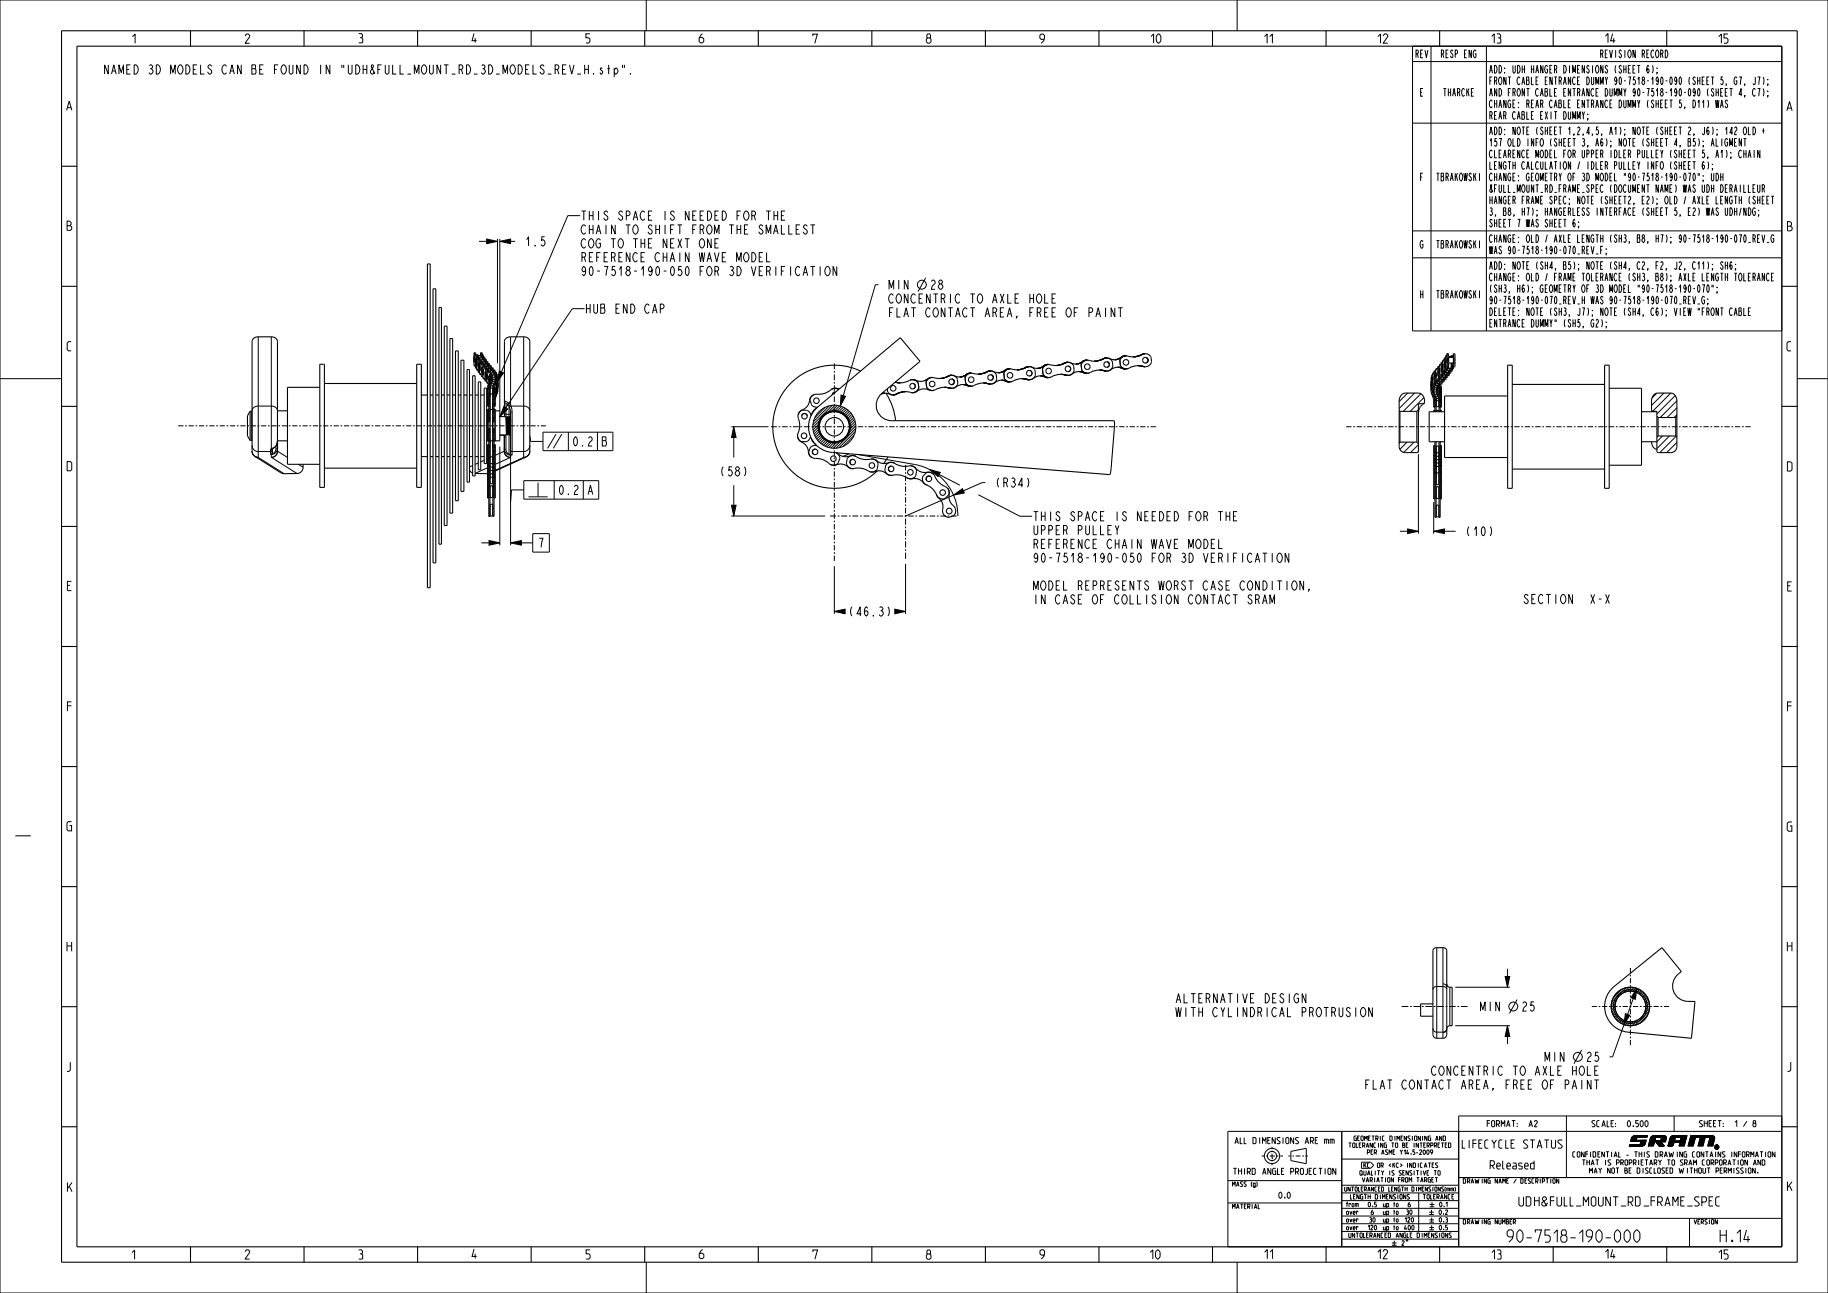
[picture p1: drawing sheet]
<svg xmlns="http://www.w3.org/2000/svg" width="594mm" height="420mm" viewBox="0 0 594 420" stroke-linecap="round" stroke-linejoin="round" font-family="sans-serif">
<defs><g id="words">
<g font-size="5.2">
<text x="488.1" y="403.5">90-7518-190-000</text>
<text x="557.8" y="403.5">H.14</text>
</g>
<g font-size="3.9">
<text x="42.7" y="14.1">1</text>
<text x="79.6" y="14.1">2</text>
<text x="116.5" y="13.9">3</text>
<text x="153.4" y="13.9">4</text>
<text x="190.3" y="14">5</text>
<text x="227.2" y="13.9">6</text>
<text x="264.1" y="14.1">7</text>
<text x="301" y="14">8</text>
<text x="337.9" y="14.1">9</text>
<text x="373.7" y="14">10</text>
<text x="410.3" y="14">11</text>
<text x="447.4" y="14">12</text>
<text x="484.3" y="14">13</text>
<text x="521.4" y="13.9">14</text>
<text x="558.1" y="14">15</text>
<text x="33.4" y="24.1">NAMED 3D MODELS CAN BE FOUND IN &quot;UDH&amp;FULL_MOUNT_RD_3D_MODELS_REV_H.stp&quot;.</text>
<text x="21.8" y="35.8">A</text>
<text x="580.8" y="36">A</text>
<text x="188.5" y="71.5">THIS SPACE IS NEEDED FOR THE</text>
<text x="21.8" y="74.8">B</text>
<text x="188.5" y="76">CHAIN TO SHIFT FROM THE SMALLEST</text>
<text x="580.8" y="75">B</text>
<text x="170.4" y="79.9">1.5</text>
<text x="188.5" y="80.5">COG TO THE NEXT ONE</text>
<text x="188.5" y="85">REFERENCE CHAIN WAVE MODEL</text>
<text x="188.5" y="89.5">90-7518-190-050 FOR 3D VERIFICATION</text>
<text x="288.5" y="94">MIN</text>
<text x="302.1" y="94">28</text>
<text x="190" y="101.8">HUB END CAP</text>
<text x="288.5" y="98.5">CONCENTRIC TO AXLE HOLE</text>
<text x="288.5" y="103">FLAT CONTACT AREA, FREE OF PAINT</text>
<text x="21.9" y="114">C</text>
<text x="580.8" y="114">C</text>
<text x="22" y="152.9">D</text>
<text x="233.6" y="154.6">(58)</text>
<text x="581" y="153">D</text>
<text x="323.2" y="158.2">(R34</text>
<text x="332.8" y="158.2">)</text>
<text x="335.4" y="169.2">THIS SPACE IS NEEDED FOR THE</text>
<text x="335.4" y="173.7">UPPER PULLEY</text>
<text x="174.6" y="177.8">7</text>
<text x="335.4" y="178.2">REFERENCE CHAIN WAVE MODEL</text>
<text x="476" y="174.1">(10)</text>
<text x="335.4" y="182.7">90-7518-190-050 FOR 3D VERIFICATION</text>
<text x="21.8" y="191.8">E</text>
<text x="335.4" y="191.7">MODEL REPRESENTS WORST CASE CONDITION,</text>
<text x="580.8" y="192">E</text>
<text x="335.4" y="196.2">IN CASE OF COLLISION CONTACT SRAM</text>
<text x="495" y="196.1">SECTION</text>
<text x="516.4" y="196.1">X-X</text>
<text x="275.5" y="200.1">(46.3)</text>
<text x="21.8" y="231">F</text>
<text x="580.8" y="231">F</text>
<text x="21.8" y="269.9">G</text>
<text x="580.8" y="270">G</text>
<text x="21.8" y="309">H</text>
<text x="580.8" y="309">H</text>
<text x="381.7" y="325.8">ALTERNATIVE DESIGN</text>
<text x="494.2" y="328.4">25</text>
<text x="381.7" y="330.3">WITH CYLINDRICAL PROTRUSION</text>
<text x="501.6" y="344.8">MIN</text>
<text x="515.2" y="344.8">25</text>
<text x="580.6" y="348">J</text>
<text x="21.6" y="348">J</text>
<text x="443.2" y="353.8">FLAT CONTACT AREA, FREE OF PAINT</text>
<text x="464.8" y="349.3">CONCENTRIC TO AXLE HOLE</text>
<text x="21.9" y="387.1">K</text>
<text x="580.8" y="386.8">K</text>
<text x="493.7" y="391.7">UDH&amp;FULL_MOUNT_RD_FRAME_SPEC</text>
<text x="42.6" y="409.1">1</text>
<text x="79.6" y="409">2</text>
<text x="116.5" y="409">3</text>
<text x="153.4" y="408.8">4</text>
<text x="190.4" y="409">5</text>
<text x="227.2" y="408.8">6</text>
<text x="264.2" y="409">7</text>
<text x="301" y="409">8</text>
<text x="337.9" y="409">9</text>
<text x="373.4" y="409">10</text>
<text x="410.3" y="408.9">11</text>
<text x="447.4" y="408.9">12</text>
<text x="484.4" y="409">13</text>
<text x="521.4" y="408.8">14</text>
<text x="558.1" y="409">15</text>
</g>
<g font-size="3.5">
<text x="474.7" y="373">LIFECYCLE STATUS</text>
<text x="483.1" y="379.7">Released</text>
</g>
<g font-size="3.3">
<text x="459.8" y="18.7">REV</text>
<text x="468.1" y="18.7">RESP ENG</text>
<text x="483.8" y="23.7">ADD: UDH HANGER DIMENSIONS (SHEET 6);</text>
<text x="520" y="18.7">REVISION RECORD</text>
<text x="483.8" y="27.5">FRONT CABLE ENTRANCE DUMMY 90-7518-190-090 (SHEET 5, G7, J7);</text>
<text x="461.3" y="31.2">E</text>
<text x="468.9" y="31.2">THARCKE</text>
<text x="483.8" y="31.2">AND FRONT CABLE ENTRANCE DUMMY 90-7518-190-090 (SHEET 4, C7);</text>
<text x="483.8" y="35">CHANGE: REAR CABLE ENTRANCE DUMMY (SHEET 5, D11) WAS</text>
<text x="483.8" y="38.7">REAR CABLE EXIT DUMMY;</text>
<text x="483.8" y="43.7">ADD: NOTE (SHEET 1,2,4,5, A1); NOTE (SHEET 2, J6); 142 OLD +</text>
<text x="483.8" y="47.5">157 OLD INFO (SHEET 3, A6); NOTE (SHEET 4, B5); ALIGMENT</text>
<text x="483.8" y="51.2">CLEARENCE MODEL FOR UPPER IDLER PULLEY (SHEET 5, A1); CHAIN</text>
<text x="461.3" y="58.7">F</text>
<text x="466.7" y="58.7">TBRAKOWSKI</text>
<text x="483.8" y="55">LENGTH CALCULATION / IDLER PULLEY INFO (SHEET 6);</text>
<text x="483.8" y="58.7">CHANGE: GEOMETRY OF 3D MODEL &quot;90-7518-190-070&quot;; UDH</text>
<text x="483.8" y="62.5">&amp;FULL_MOUNT_RD_FRAME_SPEC (DOCUMENT NAME) WAS UDH DERAILLEUR</text>
<text x="483.8" y="66.2">HANGER FRAME SPEC; NOTE (SHEET2, E2); OLD / AXLE LENGTH (SHEET</text>
<text x="483.8" y="70">3, B8, H7); HANGERLESS INTERFACE (SHEET 5, E2) WAS UDH/NDG;</text>
<text x="483.8" y="73.7">SHEET 7 WAS SHEET 6;</text>
<text x="461.3" y="80.6">G</text>
<text x="466.7" y="80.6">TBRAKOWSKI</text>
<text x="483.8" y="78.7">CHANGE: OLD / AXLE LENGTH (SH3, B8, H7); 90-7518-190-070_REV_G</text>
<text x="483.8" y="82.5">WAS 90-7518-190-070_REV_F;</text>
<text x="483.8" y="87.5">ADD: NOTE (SH4, B5); NOTE (SH4, C2, F2, J2, C11); SH6;</text>
<text x="483.8" y="91.2">CHANGE: OLD / FRAME TOLERANCE (SH3, B8); AXLE LENGTH TOLERANCE</text>
<text x="483.8" y="95">(SH3, H6); GEOMETRY OF 3D MODEL &quot;90-7518-190-070&quot;;</text>
<text x="461.3" y="96.9">H</text>
<text x="466.7" y="96.9">TBRAKOWSKI</text>
<text x="483.8" y="98.7">90-7518-190-070_REV_H WAS 90-7518-190-070_REV_G;</text>
<text x="483.8" y="102.5">DELETE: NOTE (SH3, J7); NOTE (SH4, C6); VIEW &quot;FRONT CABLE</text>
<text x="483.8" y="106.2">ENTRANCE DUMMY&quot; (SH5, G2);</text>
</g>
<g font-size="2.6">
<text x="482.8" y="366">FORMAT:</text>
<text x="496.9" y="366">A2</text>
<text x="516.6" y="366">SCALE:</text>
<text x="528.6" y="366">0.500</text>
<text x="551.6" y="366">SHEET:</text>
<text x="563.6" y="366">1 / 8</text>
<text x="401.1" y="371.5">ALL DIMENSIONS ARE mm</text>
<text x="400.3" y="381.5">THIRD ANGLE PROJECTION</text>
<text x="415.2" y="389.2">0.0</text>
</g>
<g font-size="2.3">
<text x="511.2" y="375.9">CONFIDENTIAL - THIS DRAWING CONTAINS INFORMATION</text>
<text x="514.7" y="378.5">THAT IS PROPRIETARY TO SRAM CORPORATION AND</text>
<text x="516.7" y="381.1">MAY NOT BE DISCLOSED WITHOUT PERMISSION.</text>
</g>
<g font-size="2">
<text x="439.8" y="370.5">GEOMETRIC DIMENSIONING AND</text>
<text x="438" y="372.7">TOLERANCING TO BE INTERPRETED</text>
<text x="443.9" y="375">PER ASME Y14.5-2009</text>
<text x="441.5" y="381.7">QUALITY IS SENSITIVE TO</text>
<text x="442.7" y="384">VARIATION FROM TARGET</text>
<text x="442.9" y="379.2">KC</text>
<text x="447.6" y="379.3">OR &lt;KC&gt; INDICATES</text>
<text x="400.2" y="385.4">MASS (g)</text>
<text x="438.6" y="389.5">LENGTH DIMENSIONS</text>
<text x="462.2" y="389.5">TOLERANCE</text>
<text x="475.2" y="384.4">DRAWING NAME / DESCRIPTION</text>
<text x="400.2" y="392.6">MATERIAL</text>
<text x="437.2" y="392">from</text>
<text x="437.2" y="394.5">over</text>
<text x="444.2" y="392">0.5 up to</text>
<text x="445.4" y="394.5">6</text>
<text x="449.1" y="394.5">up to</text>
<text x="456.8" y="394.5">30</text>
<text x="457.4" y="392">6</text>
<text x="464.6" y="394.5">±</text>
<text x="464.7" y="392">±</text>
<text x="467.3" y="392">0.1</text>
<text x="467.3" y="394.5">0.2</text>
<text x="437.2" y="397">over</text>
<text x="437.2" y="399.5">over</text>
<text x="438" y="402">UNTOLERANCED ANGLE DIMENSIONS</text>
<text x="444.2" y="399.5">120 up to 400</text>
<text x="444.8" y="397">30</text>
<text x="449.1" y="397">up to 120</text>
<text x="464.6" y="397">±</text>
<text x="464.6" y="399.5">±</text>
<text x="467.3" y="397">0.3</text>
<text x="467.3" y="399.5">0.5</text>
<text x="475.2" y="397.6">DRAWING NUMBER</text>
<text x="550.2" y="397.6">VERSION</text>
<text x="452.5" y="404.5">±</text>
<text x="455.4" y="404.5">2°</text>
</g>
<text font-size="1.8" x="436.4" y="386.9">UNTOLERANCED LENGTH DIMENSIONS(mm)</text>
</g></defs>
<g fill="none" stroke="#000" stroke-width=".32">
<path d="M0 0h594v420h-594zM210 0v10M402 0v10M459 15h120v92.5h-120zM459 20h120M465 15v92.5M483 15v92.5M459 40h120M459 75h120M459 83.7h120M83.9 109.4v39.1M88.2 109.4v36.3"/>
<path d="M154.2 118.7h.2M154.2 114.9h.4M154.6 118.6h.2M154.7 118.2h.1M154.7 116.6h.2M154.7 117h.1M155 115.8h.4M155.1 116.3h.3M155.6 119.6h.2M155.6 118h.2M155.6 118.4h.2M156 117.2h.3"/>
<path d="M156 117.7h.4M156.3 114.9h.4M156.7 119.4h.2M156.7 119.9h.2M157 118.6h.4M157.2 119.1h.4M157.2 116.3h.4M158.2 117.7h.3M158.2 120h.4M159.3 119.1h.4M165.9 109.4v22.1M170.2 109.4v39.1"/>
<path d="M0 123h20M81.9 133.4l.6-1 1.4-.5 4.9 .1 1 .5 .4 .9M155 120.1h.3M155.6 120h.2M156 121.5h.3M156.6 121.4h.3M156.7 121h.2M157.1 122.9h.4M157.8 122.8h.3M157.8 122.4h.3M157.9 120.8h.3M157.9 121.3h.2"/>
<path d="M158.3 124.3h.3M158.4 120.5h.3M158.4 129.9h.4M158.4 129.5h.4M158.4 131h.4M158.4 131.4h.4M158.4 135.7h.4M158.4 133.1h.4M158.4 126.3h.4M158.7 124.7h.4M158.8 128.7h.1M158.8 127.6h.4"/>
<path d="M158.8 127.1h.4M158.8 126.5h.1M158.8 140h.4M158.8 139.4h.4M158.8 139.2h.4M158.8 137h.4M158.8 136.8h.4M158.8 136.1h.4M158.8 135.7h.4M158.8 133.5h.4M158.8 132.8h.4M158.8 129.8h.4"/>
<path d="M158.8 128.6h.4M158.9 125.6h.4M159.1 121.9h.4M159.2 126.7v1.1M159.2 126.7h.1M159.2 123.3h.4M159.2 121.4h.4M159.3 126v.1M159.3 125.7h.1M159.4 124.2h.4M159.5 125.3v.1M159.6 122.8h.4"/>
<path d="M159.7 123.6h.1M159.8 124.6h.1M160.1 127.6h.4M160.1 127.1h.4M160.2 140h.3M160.2 139.4h.3M160.2 139.2h.3M160.2 137h.3M160.2 136.8h.3M160.2 136.1h.3M160.2 135.7h.3M160.2 133.5h.3"/>
<path d="M160.2 132.8h.3M160.2 129.8h.7M160.2 128.6h.3M160.5 120.5h.4M160.5 126.9v.9M160.5 126.7v.2M160.5 126.7h.1M160.6 129.3h.3M160.6 131.1h.3M160.6 131.5h.3M160.6 135.7h.3M160.6 133h.3"/>
<path d="M160.6 126.3h.3M160.9 124.7h.3M160.9 122.9h.1M161 123.6v.1M161.1 128.6h.2M161.2 121.9h.4M161.3 124.9h.2M161.3 123.3h.4M161.3 125.4h.2M161.4 126.7h.1M161.4 127.1h.1M161.6 127.2h.1"/>
<path d="M161.8 123.5h.1M161.8 124h.1M163.9 134.3l2 .5M163.9 130.3l1.3 .5M163.9 130.3h.1M164.4 135.8l.2 .3M164.4 131v4.4M164.9 135.8l-.2 .3M165.2 130.8l.4 .2M165.2 130.8l-.2 .4 .1 .4M165.4 132v3.5M165.6 131l.3 .5"/>
<path d="M165.6 131l-.4 .3v.4M165.9 131.5l-.4 .2v.4M165.9 131.5l.2 .4M166.1 131.9l.3 1.9M166.1 131.9l-.5 .5M166.1 131.9l4.7 .1 1 .5 .4 .9M166.4 133.8l-.5 .3M166.4 133.8v13.9M237.6 138.6h12.1M238.4 138.6l.8 3.5h-1.5zM457.4 127.7l-2.7 2.7M459.7 127.7l-5 5"/>
<path d="M461.7 127.9l-5.7 5.7M462.7 129.2l-4.5 4.4M538.4 127.7l-1.6 1.6M540.7 127.7l-4 4M542.9 127.7l-5.9 5.9M544.4 128.5l-6 6M544.9 130.2l-5.4 5.4M544.9 132.5l-3.2 3.1M544.9 134.7l-.9 .9M584 123h10M81.9 144.7l.5 1.2 1.1 .7 4.5 .1 .4-.5M81.9 146.5l.6 1.4 1.4 .6"/>
<path d="M82.9 148.3l1.1 .3M83.9 148.5l.1 .1M84 148.6l8.3 5.3M87.9 147.6h.3M87.9 146v1.6M88.2 145.7l-.3 .3M88.2 145.7l.2 .1M88.2 148.5v.1M88.2 147.6v.9M88.2 148.6l8.3 5.2M88.4 145.8l-.5 .2M88.4 145.7h.1"/>
<path d="M88.4 145.7h-.2M88.5 147.3l-.3 .3M88.5 147.3l-.1-.2-.5 .5M88.5 147.3h.1M88.5 147.3l.1 .3M88.5 145.7v1.6M88.6 145.6l-.2 .1M88.6 145.6h.1M88.6 147.6h-.4M89.7 145.8l.5-.2-.3 1-1.3 1M89.7 145.8l-.4 1-.8 .5M89.7 144.9v.9"/>
<path d="M90.2 146.5h.1M90.2 142.9l-.4 1.7-1.2 1M90.2 146.5l-.6 1.4-1.4 .6M90.2 146.6l-.6 1.4-1.4 .6M90.2 143.2v3.4M90.2 146.6l3.2 2M96.9 150.8l1.6 1M153.6 151.2l-1 .5M155.4 150.4l-1 .5M157.3 149.5l-1.1 .5M158.4 157.2h.4M158.4 154.9h.4"/>
<path d="M158.4 152.7h.4M158.4 150.2h.4M158.4 146.9h.4M158.4 146.4h.4M158.4 145.2h.4M158.4 144.8h.4M158.4 143.2h.4M158.4 143.1h.4M158.4 140.4h.8M158.4 149l-.3 .2M158.4 151.9l-4 1.9M158.8 158.4h.4"/>
<path d="M158.8 158.1h.4M158.8 157.7h.4M158.8 149.4h.4M158.8 148.9h.4M158.8 143.3h.4M160.2 158.4h.3M160.2 158.1h.3M160.2 157.7h.3M160.2 156.5h.3M160.2 153.6h.3M160.2 151.4h.3M160.2 149.4h.3"/>
<path d="M160.2 148.9h.3M160.2 146.5h.3M160.6 157.2h.3M160.6 154.9h.3M160.6 152.7h.3M160.6 150.2h.3M160.6 146.8h.3M160.6 146.4h.3M160.6 145.3h.3M160.6 144.9h.3M160.6 143.1h.3M160.6 143h.3"/>
<path d="M160.9 140.4h-.7M163.4 141.3h.1M163.8 141.3l.2 .6 .4 .2M163.8 146.6l.6 1.4 1.4 .6M163.8 146.6l.7 1.4 1.4 .5M163.8 146.6l-2.9 1.3M163.8 141.6v5M164.2 141.3l.2 .8M164.4 146l.3 .9 .7 .6M164.4 146l-.5-.2 .4 1.1 .9 .8M164.4 142.1v3.9M165.2 147.7l.7 .1"/>
<path d="M165.4 147.5l-.2 .2M165.4 147.5h.3M165.4 141v6.5M165.7 147.5l.2-.3 .5 .5M165.7 147.5l.2 .3M165.8 148.6l-4.9 2.2M165.9 148.5l-.1 .1M165.9 147.8v.7M166.4 147.7l-.5 .1M170 148.7l-9.1 4.1M170.2 148.5l-.2 .2M170.8 148.4l-.6 .1"/>
<path d="M170.8 148.4h.1M170.8 148.5l-.8 .2M172.2 144.7l-.5 1.2-1.1 .7-4.2 .1-.5-.5M172.2 146.5l-.4 1.2-1 .7M238.4 142.1v6.5M238.4 157.6v6.5M302.1 152.5l3.4 1-.7 1.3zM305.2 154.1l6.7 3.5M320.2 156.8h-1l-6.1 2.6M455 143.6l-.3 .3M457.2 143.6l-2.3 2.4M459.5 143.6l-3.4 3.4"/>
<path d="M460.8 146.8l-.2 .2M460.9 144.4l-2.6 2.6M460.9 147.5v25.9M540.2 141.6l-1.8 1.9M542.5 141.6l-4.1 4.1M544.6 141.7l-5.3 5.3M544.9 143.7l-3.3 3.3M158.4 160.5h.4M158.8 167.7h.4M158.8 161.5h.4M160.2 167.7h.3M160.2 165.1h.3"/>
<path d="M160.6 160.5h.3M237.6 167.6h30.5M237.7 164.1h1.5l-.8 3.5zM309.8 160.8l3-2.1 .6 1.4zM309.8 160.8l-15.5 6.8M317.9 160.7l13.5 7h4M402 166.2h-1.2v3h1.2M418.8 179.7v3l-1.2-3v3M454.9 172.6h2.5M457.4 171.8l3.5 .8-3.5 .7zM465.9 172.6l3.5-.8v1.5zM465.9 163.1v10.3"/>
<path d="M469.4 172.6h3.6M271.1 198.6l3.5-.7v1.5zM271.1 183.9v15.5M290.8 197.9l3.5 .7-3.5 .8zM294.3 183.1v16.3M412.7 196.2v-3l.7 2.5 .8-2.5v3M425.4 191.7l-.1-.3 .1 .3-.3 .5M5 271.5h5M466.9 307.8v29.5M468.9 319.6v.8M468.9 319.6a1.29 1.29 0 0 1 1.2 1.7M468.9 307.8v11.8"/>
<path d="M489.1 317.2h1.5l-.8 3.5zM489.8 314.7v2.5M465.6 334a1.25 1.25 0 0 0 1.3 1.3h2M468.9 335.4v1.9M468.9 335.3v.1M468.9 320.4a1.16 1.16 0 0 1 1.2 .9M468.9 320.4h-2a1.14 1.14 0 0 0-1.3 1M468.9 320.4v14.9M470.1 334.2a1.25 1.25 0 0 1-1.2 1.2M470.1 334.1a1.25 1.25 0 0 1-1.2 1.2M470.1 334.1h.1M470.1 321.3v12.8"/>
<path d="M471.1 320.7v12.5M472.9 333.2h17.7M472.9 320.7h17.7M481.1 328.4v-3l.7 2.5 .8-2.5v3M484.2 325.4v3M487.2 325.4v3l-1.2-3v3M489.8 333.2l.8 3.5h-1.5zM489.8 336.7v2.5M493 324.7l-2.5 4.5M410 375.5h.9M411.4 375.5h.6M412.6 375.5h1.7"/>
<path d="M413.3 376.2h.1M413.3 372.5v.7M413.3 373.7v.5M413.3 374.7v1.5M413.3 376.7v.5M413.3 377.7v.8M414.9 375.5h.6M416 375.5h.9M418.7 375.5h.7M419.5 374l5-1v5l-5-1zM420 375.5h.5M421 375.5h1.6"/>
<path d="M423.1 375.5h.6M424.2 375.5h.8M436 367.5v37.5M436 376.5h38M445.4 377.5l1 1-1 1M509 362.5v20M529.5 372.2h4.4zM529.5 372.2l4.6-.1zM529.5 372.2l4.7-.2zM529.5 372.2l4.8-.3zM529.5 372.2l3.4-.4 1.4 .1zM529.5 372.2h4.2z"/>
<path d="M529.5 372.1h4.8M529.6 371.8h3.3l-3.4 .4zM529.9 370.6h3.3M529.9 370.5l5-.1zM529.9 370.5l3.3 .2h-3.3zM529.9 370.5l5-.1-1.7 .3zM529.9 370.5h5M530.1 370l1.8-.6-.2 1zM530.1 370l1.6 .4-1.8 .1zM530.1 369.8l1.8-.4-1.8 .6zM530.2 369.5l1.7-.1-1.8 .4zM530.3 369.3l5-.3z"/>
<path d="M530.3 369.3l1.6 .1-1.7 .1zM530.4 369.3l.8-.3h4.1l-.1 .4h-3.3l-.2 1h3.2l-.5 1.4-.8 .4h-4.1l.1-.4h3.3l.3-1.1h-3.3zM530.5 369.2l4.8-.2zM530.5 369.2l4.8-.2-5 .3zM530.5 369.1h4.8M530.7 369.1l4.6-.1zM530.9 369h4.4zM530.9 369h4.4M531.9 369.4l3.4-.4-.1 .4zM532.9 371.8l1.7-.2-.1 .2zM532.9 371.8l1.8-.5-.1 .3zM532.9 371.8h1.6l-.2 .1z"/>
<path d="M533.2 370.7l1.7-.3-.2 .9zM533.2 370.7l1.5 .6-1.8 .5zM533.9 372.2h-4.4M534.2 372.1l-4.7 .1M535.6 372.2l2-1.2-.1 .2zM535.6 372.2l2.1-1.4zM535.6 372.2l2.1-1.6zM535.6 372.2l2.3-2.2-.2 .6zM535.6 372.2l1.9-1-.2 1zM536.3 369.9l1.7-.5-.1 .6zM536.3 369.9l1.6 .1-2.3 2.2zM536.3 369.6l1.7-.2-1.7 .5z"/>
<path d="M536.5 369.4l4.9-.1zM536.5 369.4h1.5l-1.7 .2zM536.5 369.3h4.9M536.5 369.4h4.9M536.6 369.3l.8-.4 3.7 .2 .4 .6-.3 1.2h-1.5l1.1 1.3h-1.7l-1.3-1.5-.5 1.5h-1.7zM536.6 369.2l4.6-.1zM536.6 369.2h4.7zM536.6 369.2h4.7l-4.8 .2zM536.6 369.1l4.7 .1M536.8 369.1h4.3zM536.8 369.1h4.4zM536.8 369l4.4 .1"/>
<path d="M537.1 369h3.8zM537.1 369l4 .1zM537.1 369h4M537.3 368.9h3.4zM537.3 368.9l3.6 .1zM537.7 370.6h.9zM537.7 370.6l.1 .1zM537.8 370.8h.1M537.8 370.7l1.8-.1 .1 .3zM537.8 370.7l1.9 .2-1.5 .3zM537.8 370.7l1.8-.1zM538 369.4l3.4-.1z"/>
<path d="M538 369.4h1.9l-.3 1.2h-1.9zM538.2 371.2l1.5-.3-.7 1.2zM538.9 369.4l2.5-.1zM539.2 372.2h1.6zM539.2 372.2h.5zM539.6 370.6l1.7-.2-1.6 .5zM539.7 370.9l1.6-.5-.1 .5zM539.7 370.9l-.6 1.2zM539.7 370.9l-.6 1.3zM539.7 370.9l1.1 1.3h-1.6zM539.7 369.4l1.7-.1zM539.8 370l1.7-.3-.1 .2z"/>
<path d="M539.8 370l1.6-.5 .1 .2zM539.8 370l1.6-.1-.1 .5zM539.8 370l1.5 .4-1.7 .2zM539.8 369.4l1.6-.1zM539.9 369.4l1.5 .1zM539.9 369.4l1.5 .1-1.6 .5zM542 372.2h1.5zM542 372.2l1.6-.1zM542 372.2l1.7-.2zM542 372.2l1.8-.4-.1 .2zM542 372.2l1.9-.9-.1 .5zM542 372.2l1.9-1.1z"/>
<path d="M542 372.2l2-1.2zM542 372.2l2.1-1.6-.1 .4zM542 372.2l2.3-2.2-.2 .6zM542 372.2h1.3zM542 372.2h.9zM542.6 369.8l1.8-.4-.1 .6zM542.6 369.8l1.7 .2-2.3 2.2zM542.8 369.5l1.6-.1-1.8 .4zM542.9 369.3l1.5 .1-1.6 .1zM542.9 369.3l5.2-.3zM542.9 369.3l5.2-.3-3.7 .4zM543 369.2l.6-.2h4.5l-.8 3.2h-1.7l.4-1.2h-2l-.1 .2a.87 .87 0 0 1-1.1 1h-.8z"/>
<path d="M543.1 369.1l5-.1zM543.1 369h5M543.3 369h4.8zM543.3 369h4.8M543.5 369h4.6zM543.7 369h4.4zM544 371l1.1-.4h.9zM544 371l2-.4v.4zM544 362.5v5M544.1 370.6h1l-1.1 .4zM544.4 369.4l3.7-.4zM544.4 369.4h1.9l-.3 1.2h-1.9z"/>
<path d="M545.3 369.4l2.8-.4zM546 371l2-1.3-2.4 2.5zM546 370.6l2-.9-2 1.3zM546.1 369.4l2-.4zM546.2 370l1.8-.3-2 .9zM546.2 369.4l1.9-.4zM546.3 369.4l1.8-.4-.1 .7zM546.3 369.4l1.7 .3-1.8 .3zM548 369.7l-.7 2.5h-1.7zM549.4 368.9h7.1zM549.4 368.9h7.1l-5.6 .5zM549.4 368.9l1.5 .5-2.3 2.8z"/>
<path d="M549.4 368.9l7.3 .1 .5 .8-.6 2.4h-1.7l.8-2.8h-1.6l-.7 2.8h-1.6l.7-2.8h-1.6l-.7 2.8h-1.6zM549.4 368.9h7.1M550.9 369.4h6.2zM550.9 369.4l6.1-.2 .1 .2zM550.9 369.4l6.1-.2zM550.9 369.4l6-.3zM550.9 369.4l5.8-.4zM550.9 369.4l-.7 2.8h-1.6zM550.9 369.4h6.2M550.9 369.3h6.2M552.5 369.4h4.6zM552.5 369.4h1.6l-2.3 2.8z"/>
<path d="M554.1 369.4h3zM554.1 369.4l-.7 2.8h-1.6zM555.7 369.4h1.4l.1 .3zM555.7 369.4l1.5 .3-2.3 2.5zM557.1 370l-.5 2.2h-1.7zM557.1 370l-2.2 2.2zM557.2 369.7l-2.3 2.5zM557.3 372.5h.1M557.2 372.7h.1M557.3 372.4h.1M557.2 372.6h.1M557.3 372.7h.1"/>
<path d="M557.2 372.8h.1M557.4 372.3h.1M557.2 372.5h.1M557.3 372.8h.1M557.3 372.9h.1M557.2 372.4h.1M557.4 372.8h.1M557.3 373h.1M557.3 372.2h.2zM557.5 372.2h.1M557.3 372.3h.1M557.4 372.9h.1"/>
<path d="M557.4 373h.1M557.4 372.2l.2-.1zM557.3 372.2h.1M557.5 373h.1M557.4 373l.2 .1zM557.4 372.1h.3zM557.4 372.1h.2zM557.4 373.1h.2zM557.5 372.1l.4-.1zM557.5 372.1l.3-.1zM557.5 373.1h.2zM557.5 373.1h.3z"/>
<path d="M557.6 372h.5zM557.6 373.2h.3zM557.6 373.2l.6-.1zM557.6 373.2h.5zM557.7 372.3h.2zM557.7 372.3v.6zM557.7 372.3h.4v.6l-.2-.3-.2 .3zM557.7 372h.4zM557.7 372l.3-.1zM557.7 373.2h.4zM557.8 372.4h.3zM557.8 372.5h.1"/>
<path d="M557.8 372.5l-.1 .4zM557.8 372.4l-.1 .5zM557.8 372.4l.3-.1zM557.8 372.4l.2-.1zM557.8 372.4l.2 .1zM557.8 372.6h.3zM557.8 372.6h.2zM557.8 372.6l.3-.1zM557.8 372.6l-.1 .3zM557.8 371.9h.2zM557.8 373.2h.3zM557.8 373.2h.2z"/>
<path d="M557.9 372.5h.1M557.9 372h.2zM557.9 373.2l.3-.1zM557.9 372.6h.2zM557.9 372.5h.2zM557.9 372.4h.2zM558.1 372.6h.1M558 372.6h.1M558 372l.2 .1zM558 373.1h.2zM558 372.5h.1M558 372.4h.1"/>
<path d="M558.1 372.5h.1M558 372.7h.1M558.1 372.4h.1M558 372.9h.1M558.1 372.7h.1M558 372.8h.1M558.1 372.9h.1M558.1 372.8h.1M558 373.1h.3zM558 372.1h.2zM558.1 373.1h.2zM558.1 372.1h.2z"/>
<path d="M558.2 373.1l.1-.1zM558.2 372.1l.1 .1zM558.3 373h.1zM558.3 372.2h.1M558.3 372.3h.1M558.3 373h.1M558.4 372.2h.1M558.4 372.3h.1M558.5 372.9h.1M558.5 372.3h.1M558.4 372.4h.1M558.5 372.8h.1"/>
<path d="M558.3 372.9h.1M558.5 372.4h.1M558.4 372.5h.1M558.5 372.7h.1M558.4 372.8h.1M558.5 372.6h.1M558.4 372.7h.1M558.5 372.5h.1M579 367.5h-180v37.5h180v-42.5h-105v42.5M399 383.5h37M399 390.7h37M436 385h38"/>
<path d="M436 387.5h38M436 390h38M436 392.5h38M436 395h38M436 397.5h38M436 400h38M461 387.5v12.5M474 382.5h105M474 395.7h105M549 395.7v9.3M210 410v10M402 410v10"/>
<path d="M436 402.5h38"/>
<circle cx="491.7" cy="326.9" r="1.47"/>
<circle cx="413.3" cy="375.5" r="2.5"/>
<circle cx="413.3" cy="375.5" r="1.5"/>
<circle cx="557.9" cy="372.6" r=".56"/>
<circle cx="557.9" cy="372.6" r=".65"/>
</g>
<g fill="#000">
<path d="M238.4 138.6l.8 3.5h-1.5zM302.1 152.5l3.4 1-.7 1.3zM237.7 164.1h1.5l-.8 3.5zM309.8 160.8l3-2.1 .6 1.4zM457.4 171.8l3.5 .8-3.5 .7zM465.9 172.6l3.5-.8v1.5zM271.1 198.6l3.5-.7v1.5zM290.8 197.9l3.5 .7-3.5 .8zM489.8 333.2l.8 3.5h-1.5zM489.1 317.2h1.5l-.8 3.5zM530.1 370l1.6 .4-1.8 .1zM530.1 369.8l1.8-.4-1.8 .6z"/>
<path d="M530.3 369.3l1.6 .1-1.7 .1zM530.2 369.5l1.7-.1-1.8 .4zM530.1 370l1.8-.6-.2 1zM533.2 370.7l1.5 .6-1.8 .5zM532.9 371.8l1.7-.2-.1 .2zM532.9 371.8h1.6l-.2 .1zM532.9 371.8l1.8-.5-.1 .3zM533.2 370.7l1.7-.3-.2 .9zM536.3 369.9l1.6 .1-2.3 2.2zM536.5 369.4h1.5l-1.7 .2zM536.3 369.6l1.7-.2-1.7 .5zM535.6 372.2l2-1.2-.1 .2z"/>
<path d="M535.6 372.2l1.9-1-.2 1zM535.6 372.2l2.1-1.4zM535.6 372.2l2.3-2.2-.2 .6zM535.6 372.2l2.1-1.6zM537.8 370.7l1.8-.1 .1 .3zM537.7 370.6l.1 .1zM536.3 369.9l1.7-.5-.1 .6zM537.8 370.7l1.9 .2-1.5 .3zM538.2 371.2l1.5-.3-.7 1.2zM537.7 370.6h.9zM539.7 370.9l-.6 1.2zM539.7 370.9l-.6 1.3z"/>
<path d="M539.2 372.2h.5zM539.8 370l1.5 .4-1.7 .2zM539.6 370.6l1.7-.2-1.6 .5zM537.8 370.7l1.8-.1zM539.7 370.9l1.1 1.3h-1.6zM539.7 369.4l1.7-.1zM539.9 369.4l1.5 .1-1.6 .5zM539.8 369.4l1.6-.1zM539.2 372.2h1.6zM539.7 370.9l1.6-.5-.1 .5zM539.9 369.4l1.5 .1zM539.8 370l1.7-.3-.1 .2z"/>
<path d="M539.8 370l1.6-.1-.1 .5zM539.8 370l1.6-.5 .1 .2zM542.6 369.8l1.7 .2-2.3 2.2zM542.9 369.3l1.5 .1-1.6 .1zM542.8 369.5l1.6-.1-1.8 .4zM542 372.2h.9zM542 372.2h1.5zM542 372.2h1.3zM542 372.2l1.6-.1zM542 372.2l1.7-.2zM542 372.2l1.8-.4-.1 .2zM542 372.2l1.9-.9-.1 .5z"/>
<path d="M542 372.2l1.9-1.1zM542 372.2l2-1.2zM542 372.2l2.1-1.6-.1 .4zM542 372.2l2.3-2.2-.2 .6zM544.1 370.6h1l-1.1 .4zM542.6 369.8l1.8-.4-.1 .6zM546 371l2-1.3-2.4 2.5zM546 370.6l2-.9-2 1.3zM546.3 369.4l1.7 .3-1.8 .3zM546.2 370l1.8-.3-2 .9zM546.2 369.4l1.9-.4zM548 369.7l-.7 2.5h-1.7z"/>
<path d="M546.3 369.4l1.8-.4-.1 .7zM549.4 368.9l1.5 .5-2.3 2.8zM550.9 369.4l-.7 2.8h-1.6zM552.5 369.4h1.6l-2.3 2.8zM554.1 369.4l-.7 2.8h-1.6zM555.7 369.4l1.5 .3-2.3 2.5zM549.4 368.9h7.1l-5.6 .5zM550.9 369.4l5.8-.4zM550.9 369.4l6-.3zM555.7 369.4h1.4l.1 .3zM557.1 370l-2.2 2.2zM557.1 370l-.5 2.2h-1.7z"/>
<path d="M557.2 369.7l-2.3 2.5zM557.4 372.2l.2-.1zM557.4 372.1h.3zM557.4 373l.2 .1zM557.3 372.2h.2zM557.5 372.1l.4-.1zM557.4 373.1h.2zM557.6 372h.5zM557.5 373.1h.3zM557.4 372.1h.2zM557.7 372.3v.6zM557.7 372l.3-.1z"/>
<path d="M557.6 373.2h.5zM557.5 373.1h.2zM557.8 372.4h.3zM557.8 372.4l-.1 .5zM557.8 372.6h.3zM557.8 372.5l-.1 .4zM557.8 372.6l-.1 .3zM557.7 373.2h.4zM557.5 372.1l.3-.1zM557.8 371.9h.2zM557.9 372h.2zM557.6 373.2h.3z"/>
<path d="M557.6 373.2l.6-.1zM557.8 373.2h.2zM557.9 372.6h.2zM557.9 372.5h.2zM557.9 372.4h.2zM557.7 372.3h.2zM558 373.1h.2zM557.9 373.2l.3-.1zM557.8 372.4l.2-.1zM558 372l.2 .1zM558 372.1h.2zM557.8 372.6l.3-.1z"/>
<path d="M557.8 372.6h.2zM557.8 372.4l.3-.1zM557.8 373.2h.3zM557.7 372h.4zM558.1 373.1h.2zM558 373.1h.3zM558.2 373.1l.1-.1zM558.1 372.1h.2zM558.2 372.1l.1 .1zM558.3 373h.1z"/>
</g>
<path d="M530.3 369.2h5M544 370.8h2M550.9 369.3h6.1" fill="none" stroke="#000" stroke-width=".38"/>
<path d="M530.3 369.2h5" fill="none" stroke="#000" stroke-width=".42"/>
<path d="M529.5 372h4.8" fill="none" stroke="#000" stroke-width=".41"/>
<path d="M542.9 369.1h5.2" fill="none" stroke="#000" stroke-width=".34"/>
<path d="M542.9 369.2h5.2" fill="none" stroke="#000" stroke-width=".43"/>
<g fill="none" stroke="#000" stroke-width=".35">
<path d="M20 10h564v400h-564zM25 15h554v390h-554zM61.9 10v5M98.8 10v5M135.7 10v5M172.6 10v5M209.5 10v5M246.4 10v5M283.3 10v5M320.2 10v5M357.1 10v5M394 10v5"/>
<path d="M430.9 10v5M467.8 10v5M504.7 10v5M541.6 10v5M20 54h5M579 54h5M20 93h5M138.9 85.7h.9v105.2h-.9zM140.7 93.8h.9v89h-.9zM142.6 99.9h.8v76.9h-.8zM579 93h5M103.9 118.3h1.5v40h-1.5z"/>
<path d="M135.4 118.3h1.5v40h-1.5zM144.4 105.9h.9v64.8h-.9zM146.2 110h.9v56.7h-.9zM148 114h.9v48.6h-.9zM149.8 117h.9v42.6h-.9zM154.1 114.6h.4l.1 .7M154.1 114.6v4.2M154.1 114.6l.3 1 .1-.3M154.1 118.8l.2-.3 .2 1M154.1 118.8h.3M154.5 115.3v4.2M154.5 115.3h.8l.1 .7"/>
<path d="M154.5 119.5h.4M154.9 115.3h.1M154.9 115.3l.1 .7M154.9 115.3l.2 .7M155 116v4.2M155 116l.3 1 .1-.3M155 116h.4M155.3 116h.1M155.4 116l.1 .7M155.4 116h.4l.1 .7M155.4 116h-.1M155.4 116l.1 .3"/>
<path d="M155.4 116.7v4.2M155.4 116.7h.4M155.5 116.3h.1M155.5 116.3v.2M155.8 116.7h.1M155.8 116.7l.2 .7M155.9 116.7h.1M155.9 116.7h.3l.2 .7M155.9 116.7h-.1M155.9 116.7l.1 .7M156 117.4l-.2 2.6 .2 1.6M156 117.4l.3 1 .2-.3"/>
<path d="M156 117.4h.7l.2 .7M156.1 115.5h.1M156.2 115.5h.1M156.2 114.6l-.1 .9M156.2 114.6h.4l.1 .7M156.2 114.6l.2 .7M156.3 115.3h.7l.1 .7M156.3 115.3l-.1 .2M156.3 115.3l.1 .4M156.3 117.4l.1 .3M156.4 117.4v.3M156.4 117.4h-.1"/>
<path d="M156.4 115.7v.5M156.4 115.7h.3M156.4 117.7l.1 .4M156.4 117.7l.1 .2M156.5 118.1l.2 1.8-.2 2.4M156.5 118.1h.8l.1 .7M156.5 118.1h.1M156.6 115.3l.1 .4zM156.7 116l-.1 .2M156.7 116h.4M156.7 116l.1 .9M156.7 115.7v.3"/>
<path d="M156.9 118.1h.1M156.9 118.1l.2 .7M156.9 118.1l.1 .8M157.1 118.8l-.2 2.6 .2 1.6M157.1 118.8l.3 1 .3-.3M157.1 118.8h.4M157.1 116h.1M157.1 116h.4l.1 .7M157.1 116l.1 .7M157.2 116.7h.1M157.2 116.7l-.1 .2M157.2 116.7h.4l.1 .4"/>
<path d="M157.2 116.7l.1 .4M157.3 117.1l.1 .5M157.3 117.1h.4M157.4 118.8h.1M157.5 118.8h.1M157.5 118.8l.1 .7M157.5 118.8h.4l.1 .7M157.5 118.8l.1 .3M157.6 119.1h.1M157.6 119.1v.2M157.6 116.7h.4l.1 .7M157.6 116.7l.1 .4"/>
<path d="M157.6 117.6h.1M157.6 119.5h.1M157.7 117.1v.3M157.7 117.1h.1M157.7 117.1v.2M157.7 119.5l.2 1.6-.2 2.6M157.7 119.5h.8l.1 .7M157.7 117.4h.8l.2 1.1M157.7 117.4l-.1 .2M157.7 117.4l.1 .9M158 117.4h.1M158.1 119.5h.1"/>
<path d="M158.1 119.5l.1 .9M158.1 117.4h.1M158.1 117.4l.1 .8M158.1 117.4l.1 .7M158.1 119.5l.2 .7M158.2 118.1h.8l.1 .7M158.2 118.1l-.1 .2M158.2 118.1l.1 .4M158.3 118.5l.1 .5M158.3 118.5h.4M158.6 118.1l.1 .4M158.7 118.5v.3"/>
<path d="M158.7 118.5h.1M158.7 118.5v.2M158.8 118.8l-.1 .2M158.8 118.8l.1 .9M158.8 118.8h.3M159.1 118.8h.1M159.2 118.8h.4l.1 .7M159.2 118.8l.1 .9 .1-.2M159.2 118.8l.2 .7M159.4 119.5h.8l.1 .7M159.4 119.5l.1 .4M159.5 119.9l.1 .5"/>
<path d="M159.5 119.9h.4M159.8 119.5l.1 .4M159.8 119.6l.1 .3M159.9 119.9v.4M159.9 119.9h.1M159.9 119.9v.3M327.9 119.8l-.7 .1-1.6 .9-1.1 .3M327.9 119.8h.1M328 119.8l-1.3 .4M328 119.8h.4M328.2 119.8l-1.3 .4-.7 1.1 .3 1.9 .8 .6 .9 .2M328.2 119.8l-1.3 .4-.7 1.1 .4 1.9 .7 .6 .9 .2"/>
<path d="M328.2 119.8l2.3 .3M333.2 119.4l-.3 .2M333.2 119.4l-1.3 .5-1.4 .2M333.4 119.4l-.2 .1M333.4 119.4h-.1M333.4 119.4l-1.4 .5-1.5 .2M333.5 119.2l-1.6 .7-1.4 .2M334.3 119.1l-1.1 .3M334.4 119.1h.1M334.4 119.1l-1.4 .5M334.4 119.1l-1 .3M334.4 119.1l.9 .2 .8 .6 .4 1.7-.7 1.2-1.4 .5"/>
<path d="M334.5 119.1l-1.1 .3M334.5 119.1l2.5 .6M337 119.7h.1M338.8 119.6l.3 2.2M339.3 118.8l-1.1 .6-1.2 .3M339.3 118.8h.1M339.3 118.8l-1.1 .7-1.2 .2M340.5 118.4l-.8 .1-1.6 .9-1.1 .3M340.5 118.4l-.7 .1-1.7 .9-1.1 .3M340.5 118.4l-1.2 .4M340.7 118.4l-1.1 .3-.8 .9M341 118.4h-.7l-1 .4"/>
<path d="M343 118.7l-2.6-.3-.9 .4-.6 .8M343 118.7h.1M343.1 118.7h-.1M345.8 118l-1.3 .5-1.4 .2M345.9 118l-.2 .1M345.9 118h.1M345.9 118a2.77 2.77 0 0 1 2.9 .2l.8 .1M345.9 118l-1.3 .5-1.5 .2M346 118l-1.4 .5-1.5 .2M346 118l.7-.3 .9 .1 .8 .4 .4 .6 .2 1.4-.2 .7-.7 .7-1.1 .3M346.1 117.8l-.3 .2M346.9 117.7l-1.4 .5"/>
<path d="M346.9 117.7l-1.3 .5M346.9 117.7h.1M347 117.7l-1.1 .3M349.6 118.3h.1M351.4 118.2l.3 2.2M351.5 120l.1 .4M351.8 117.4l-1 .6-1.2 .3M351.8 117.4h.1M353.1 117l-.8 .1-1.7 1-1 .2M353.1 117l-1.3 .4M353.2 117h.4M353.3 117l-1.1 .3-.8 .9"/>
<path d="M353.3 117l2.3 .3M355.6 117.3h.1M358.5 116.6l-.2 .1M358.5 116.6l-2.9 .7M358.5 116.6a2.77 2.77 0 0 1 2.9 .2l.8 .1M358.5 116.6l-1.4 .5-1.5 .2M358.6 116.4l-1.6 .7-1.4 .2M359.5 116.3l-1.4 .5M359.5 116.3l-1.3 .5M359.5 116.3h.1M359.5 116.3l-1 .3M359.6 116.3l-2.5 .8-1.5 .2"/>
<path d="M359.6 116.3l.9 .2 .7 .6 .4 1.7-.6 1.2-1.4 .5M360 117.6l.5 .7M360.5 118.3h.1M362.2 116.9h.1M363.2 119.3l-1.4 .3-1.6 .9h-1.2M363.2 119.3l1.4 .3M363.2 119.3l1.5 .3M363.2 119.3h.1M364.3 116.1l-1.2 .6-.9 .2M364.4 116l-1.3 .7-.9 .2M364.4 116h.1M364.4 116l-1 .6-1.2 .3"/>
<path d="M364.6 119.6l1 .3M364.7 119.6v.1M364.7 119.7l1 .2M364.7 119.6l1 .3 .9-.2M365.7 119.9h.1M365.7 115.6l-1.4 .5M365.7 115.6l-1.3 .4M365.8 115.6h.4M365.9 115.6l-1.3 .4-.7 1.1 .3 1.9 .8 .6 .9 .2M365.9 115.6l2.3 .3M368.2 115.9h.1M369.8 118.8h.1"/>
<path d="M369.8 118.8l-1.5 .2-2.4 .8M369.9 118.8l1.5 .2M369.9 118.8l2.2 .3M369.9 118.8l2.3 .3M369.9 118.8h-.1M371.4 119l.6 .1M371.4 119l.1 .1M371.5 119.1h.1M371.5 119.1h.5M372 114.9l-2.4 .8-1.4 .2M372.1 114.9l-2.5 .8-1.4 .2M372.1 119.1h-.1"/>
<path d="M372.1 114.9l-2.4 .8-1.5 .2M372.2 114.9l-2.5 .8-1.5 .2M372.2 114.9l.9 .2 .7 .6 .4 1.7-.7 1.2-1.3 .5M372.4 116.1l.6 .8M373 116.9h.1M373 116.9l-.1 .6M466.7 119.8l-.2 1.6 .2 2.6M466.7 119.8h.3M467.1 119.8h.1M467.1 119.8h-.1M467.3 119.1l.1 2.5-.1 1.7M467.3 119.1l-.4 1-.2-.3"/>
<path d="M467.6 119.1h.1M467.6 119.1l.1 .1M467.7 119.1h-.1M467.7 119.1h.1M467.7 119.1h-.4M467.8 118.4l-.1 1.5 .1 2.7M467.8 118.4h.4M468.4 117.7l.1 2.5-.1 1.7M468.4 117.7l-.3 1-.3-.3M468.4 117.7h.3M468.7 117.7h.1M468.8 117.7h.1"/>
<path d="M468.9 117v4.2M468.9 117h.3M469.3 116.3v4.2M469.3 116.3l-.2 1-.2-.3M469.3 116.3h.4M469.8 115.6v4.2M469.8 119.8h.4M469.8 115.6h.3M470.2 119.8h.1M470.2 119.8v.1M470.2 114.9l.4 .1 .1 2.4-.1 1.7h-.4M470.2 114.9v4.2"/>
<path d="M470.2 114.9l-.2 1-.2-.3M470.2 119.1l-.2-.3-.2 1M470.2 119.9h.1M470.2 119.9l-.1 .6M470.2 119.5v.3M470.3 119.6l-.1 .3M470.3 119.1l-.1 .4M470.7 118.9l-.1 .9-.4 .1M470.7 118.9h.1M470.7 118.2v.7M471.2 119.6l-.1 .9M471.4 119.6l.1 .3"/>
<path d="M471.5 115.6l-.1 .2M471.5 115.6l.1 .5M471.5 115.6h.7M471.6 119.9v.2M471.7 117.9l-.2 2M471.9 119.9h-.4M471.9 115.6h.1M471.9 115.6l.1 .5M472 119.8l-.2 .7-.7 .1M472 117.9l-.1 2M472.2 116.1l.1 .8M472.3 116.9h.1"/>
<path d="M472.3 116.9l-.1 1M472.3 114.9v4.2M472.3 119.1l-.2-.3-.2 1M472.3 114.9l-.2 1-.2-.3M472.3 114.9l.4 .1 .1 2.5-.1 1.6h-.4M472.4 119.1l-.1 .7h-.4M489.9 118.6h1.5v40h-1.5zM521.4 118.6h1.5v40h-1.5zM20 132h5M81.3 133.6l-.9 1.5v6.5l.9 1.5M81.3 133.6v9.5M81.3 133.6h.5"/>
<path d="M81.8 133.6v9.5M81.8 133.6l.1 .1M90.2 133.4h3.2M103.9 125.8h-10.5v25h10.5M105.4 124.6h30M136.9 128.3h2M139.8 128.3h.9M141.6 128.3h1M143.4 128.3h1M145.3 128.3h.9M147.1 128.3h.9M148.9 128.3h.9"/>
<path d="M150.7 128.3h1.1M151.8 120h.8v36.6h-.8zM152.6 128.3h1M153.6 122h.8v32.6h-.8zM154.4 128.3h1M155 120.2l.2-.3 .2 1M155 120.2h.3M155.4 124.1h.8v28.5h-.8zM155.4 120.9h.4M156 121.6l.2-.3 .3 1M156 121.6h.3M156.2 128.3h1.1"/>
<path d="M156.5 122.3l.4 .1M156.9 122.3h.1M156.9 122.4h.1M157.1 123l.2-.3 .4 1M157.1 123l.4 .1M157.3 126.1h.8v24.5h-.8zM157.4 123h.1M157.5 123h.1M158 123.7h.1M158 123.7l.1 .1M158.1 123.8h.1M158.1 133.4h.3"/>
<path d="M158.1 123.5v.2h-.4M158.2 123.7l-.1 .1M158.3 120.2l.2 1 .3-.3h.7l.1 .7M158.3 120.2v4.2M158.3 124.4l.2-.3 .2 .9M158.3 124.4h.3M158.3 120.2h.4M158.4 127.7l.8 .1v29.5h-.4M158.6 120.2h.1M158.7 120.2l.1 .7-.1-.7M158.7 120.2h.4l.1 .7M158.7 120.2h-.1"/>
<path d="M158.8 133.4h.1M158.8 133h-.4v10.2M158.8 125.8v42h.4v-10.1h-.4M158.8 139.2h.4M158.8 137h.4M158.8 125.8v.9M158.9 125.1v.1M158.9 125.1l-.1 .7M158.9 125.1v.7M159.1 121.6l-.1 2.8 .1-.7h.8M159.1 121.6l.1 1.1v-.4M159.1 121.6h.8v.7"/>
<path d="M159.2 120.9h.1M159.2 124.4h-.4l-.1 .7M159.2 124.4h.1M159.2 124.4l-.1 .7M159.2 120.9l.1 .7M159.2 133.6l.1 .1M159.2 139.9l.1 .1M159.2 128.5l.1 .1M159.2 133.4h.1M159.2 125.8v2M159.2 125.8v.6M159.2 125.8h-.8v6.2h.4"/>
<path d="M159.2 126.7h.1M159.2 122.3l.1 .7M159.2 122.3h.4M159.3 136.2h-.1M159.3 131.1l-.1 .1M159.3 125.1h-.8v.7M159.3 125.1v.8M159.3 125.1v1M159.3 125.9h.1M159.5 123.7h.1M159.5 123.7v.1M159.5 121.6h.1"/>
<path d="M159.5 121.6v.7zM159.5 123.7l-.1 .7M159.6 124.4h-.4M159.6 124.4v.2M159.6 124.4l-.1 1M159.6 124.6h.1M159.6 123.2v-.2v.7M159.9 123.7v.2M159.9 123.7l-.1 .9M159.9 120.4h.1M160 120.2l-.1 .2M160 120.2h.4"/>
<path d="M160 120.2l.2 .9M160 123v-.7h-.4v1.4M160 123h-.8v.7M160 123v.9M160 123.1l.1 .1M160 123.8l.1 .1M160.1 131.1v1.9M160.1 136.8v2.6M160.1 133.4h.1M160.1 131.1l.1 .1M160.1 136.2h.1M160.1 127l.1 1.5"/>
<path d="M160.1 127h.1M160.1 126.7h.1M160.2 133.6l-.1 .1M160.2 139.9l-.1 .1M160.2 125.8l-.1 1.2M160.2 125.8h.7v6.2h-.3M160.2 125.6v.2M160.2 125.6h.4M160.4 120.2h.1M160.4 120.2h.4l.1 .7M160.4 120.2l.1 .7M160.4 121.1h.1"/>
<path d="M160.5 120.9h.8l.1 .7M160.5 120.9l-.1 .2M160.5 120.9l.1 .4M160.5 127.1v.7zM160.5 126.7v.4M160.5 139.2h-.3v18.1h.3M160.5 133.4h.1M160.5 125.8l.1 .5M160.5 125.8v.9M160.6 132.9h.3v10.3h-.3M160.6 125.8l-.1 42h-.3v-10.1h.3M160.6 121.3v.5"/>
<path d="M160.6 121.3h.3M160.6 125.6v.2M160.6 125.1v.5M160.6 125.1v.1M160.6 125.2h.1M160.7 124.2v.2M160.7 124.2h.4M160.8 121.6v.2M160.8 121.6h.8v.7M160.8 121.6l.1 .9M160.9 124.4h.1M160.9 124.4h-.4l-.1 .7"/>
<path d="M160.9 124.4l-.1 .7M160.9 124.4h.4M160.9 121.3v.3M160.9 121.3v-.4l.1 .7M160.9 133.4h1.5v9.8h-1.9M160.9 127.7l-.7 .1v9.2h.3M161 123.1l-.1 .1M161 122.7h.3M161 122.7v-.4h.3v.4M161 122.7v1M161 123h.7M161.1 128.7h.2"/>
<path d="M161.1 124.2v.2M161.2 121.6h.1M161.2 123.7l-.1 .5M161.2 123.7h.1M161.2 123.7v.7M161.2 121.6v.7zM161.3 124.4v4.3M161.3 124.4l-.2 1.1-.1-.4h-.7l-.1 .5M161.3 128.7l-.1-.4-.3 1.1M161.3 122.7v.3M161.3 123v.2M161.3 123.2v.5"/>
<path d="M161.3 128h.3M161.4 122.3h.3l.1 1.6M161.4 122.3l-.1 .2M161.4 122.3v.7M161.4 123l-.1 .2M161.6 123.7v4.3M161.6 123.7h-.8l-.1 .5M161.6 127.3h.1M161.7 123l-.1 1.1v-.4M161.7 123l.1 .9M161.7 127.3v-.4l-.1 1.1M161.8 123.9l-.1 3.4"/>
<path d="M161.8 124v.3M161.8 123.9h.1M162.4 135.3h2M163.9 130.3l.3 .5M163.9 135.3l.1-24.7 .5-.7 1-.5 5.3 .1 .9 .5 .5 .9-.1 36.1-.4 .8-.7 .6-10.1 4.6M164.2 130.8h.1M164.2 130.8l.5 .5M164.4 135.3h.1M164.4 135.3l.2 6M164.4 135.3l.1 .3M164.5 135.6h.1M164.5 135.6l.1 .5"/>
<path d="M164.6 136.1l.2 4.9M164.6 136.1h.1M164.6 135.6l.1 .5M164.7 136.1l.2 4.9M164.7 131.3h.1M164.8 131.3l.3 .3M164.8 135.3l-.2 .3M164.8 135.3l.2 3.8M164.8 135.3h.1M164.8 135.3l.2 .3M165 139.1l.1 2.2M165 135.6h.1"/>
<path d="M165 135.7h.1M165 135.7l.3 5.3M165.1 131.6h.1M165.1 131.6l.5 .8 .3 1.6v13.2M165.1 135.6l.3 5.4M165.3 135.3l-.2 .3M165.3 135.3h.1M165.3 135.3v.2M165.3 135.3l.2 3.8M165.3 135.3l.2 .3M165.3 135.5h.1M165.4 135.5l.1 3.6"/>
<path d="M165.5 139.1l.1 2.2M165.5 135.6h.1M165.5 135.6l.3 5.4M165.6 135.6l.3 5.4M165.8 135.3l-.2 .3M165.8 135.3l.1 1.8M165.8 135.3h.1M165.8 135.3l.1 1.3M165.8 135.3l.1 .2M262 134.5h.1M263.5 135.1l-.7-1.5a2.05 2.05 0 0 0-1.9-.4 2.16 2.16 0 0 0-1.2 3.5 8.8 8.8 0 0 1-.5 4.9l.2 1 .7 .7 1.8 .2a1.82 1.82 0 0 0 1.5-1.7M264.4 128.2a2.46 2.46 0 0 0-1.4 2.5 4.7 4.7 0 0 1-3 2.9l-.6 1.2"/>
<path d="M265 132.9l27.5-23.2 6.5 7.7-12.5 10.4a5 5 0 0 0-1.5 5.6 5 5 0 0 0 4.7 3.3h72.2l.2 1.9-1.2 14.9-.4 .7-90.1-7.2a8.4 8.4 0 0 1-7.1-5.4 8.4 8.4 0 0 1 1.7-8.7zM265.4 132.5l-1.1 .9-.6 1.3M271.5 126.1l.8 .2M272.3 126.3h.1M272.4 126.3l-1-.2-1.4 .5M272.4 126.3l.2 .1M272.5 126.5l-.8-.3h-.9a8.8 8.8 0 0 1-6.3 2l-.8 .6-.4 .8 .4 1.8a1.82 1.82 0 0 0 2 .8M279.6 120.5a20 20 0 0 0-28.2 21.4 20 20 0 0 0 33.6 11.1M286.5 127.9h-.1M286.5 127.9h.1M287.6 127.7l-1.1 .2M287.6 127.7l-1 .2"/>
<path d="M287.6 127.7h.1M287.6 127.7l-1.3 .3M287.6 127.7l2.8 .6M287.9 127.7a20 20 0 0 1 3.1 9M288.3 126.3a1.76 1.76 0 0 0 1.9 2M290.4 128.3h-.2M290.9 124.1h.1M290.9 128.1l-.5 .2M290.9 124.1l1.7 .3M291 128.1l-.6 .2M291.3 128l-1.1 .3M291.3 128l-1 .3"/>
<path d="M291.3 128l-.9 .3M291.3 128h.1M291.3 128l-.1 .1M291.4 127.9l-.1 .1M291.5 127.9l-.2 .1M292.6 124.4h.1M294.2 127.2l-1.5 .2-1.4 .6M294.2 127.2h.1M296.5 123.3l1.2 .4 .7 .9M296.5 123.3l-2.4 .9-1.5 .2M298.4 124.6a2.01 2.01 0 0 1-.5 2.4 3.5 3.5 0 0 1-3.3 .2h-.4M301.1 125.6a1.82 1.82 0 0 0 1.8 1.2"/>
<path d="M301.4 123.1l-1 .6M301.5 123a4 4 0 0 1-4.6 .3l-1.2 .2M302.9 122.6a1.89 1.89 0 0 0-2 1.7l.2 1.3M302.9 122.6l2.3 .4M302.9 122.6a1.89 1.89 0 0 0-2 1.7M303.2 122.6l-1.1 .1-.6 .3M303.6 126.7a3.4 3.4 0 0 1-2.9-.4 5.8 5.8 0 0 0-3.5 1.2h-1.1M305.2 123h.1M306.9 125.8l-1.5 .2-2.5 .8M306.9 125.8h.1M306.9 125.8l1.7 .3M306.9 125.8l1.6 .2"/>
<path d="M308 122.3l-1.3 .5-1.5 .2M308 122.2l-1.3 .6-1.5 .2M308.1 122.2l-.2 .1M308.2 122.2h.1M308.2 122.2l-1.5 .6-1.5 .2M308.3 122.1a3.9 3.9 0 0 1 3.1 .4h.4M308.3 126l.3 .1zM308.6 126v.1M308.6 126.1h.1M308.6 126.1l.7 .1M308.7 126.1l.6 .1M309.2 121.9l-1 .3"/>
<path d="M309.2 121.9l1.5 .6a2.06 2.06 0 0 1 .5 1.9 2.07 2.07 0 0 1-2.6 1.7M309.2 121.9l-1.1 .3M309.3 121.9l-1.1 .3M309.3 123.1l.5 .3 .3 .5M309.5 123.2h.1M309.5 124.9l-.3 .1M311.8 122.5h.1M312.9 124.9l1.5 .4M312.9 124.9a5.5 5.5 0 0 0-3.1 1.2l-.5 .1M312.9 124.9l2.3 .6 .9-.1M313.7 124.2l.7 .9 1.2 .3M313.8 124.2l.6 .9 1.2 .3"/>
<path d="M314 121.7l-.8 .5-1.4 .3M314.1 121.6l1.2-.4-1.3 .5M314.1 121.6l-.1 .1M314.1 121.6l-.8 .6-1.5 .3M314.1 121.6h.1M314.1 121.6l-1.3 .7-1 .2M314.4 125.3h.1M314.4 125.3l1 .2zM315.4 121.2l-1.3 .4M315.4 121.2h.4M315.6 121.2l-1 .3-.8 .7-.2 .5 .1 1.5M315.6 121.2l2.3 .3"/>
<path d="M315.6 121.2l-1 .3-.8 .7-.2 .5 .2 1.5M317.9 121.5h.1M319.5 124.4h.1M319.5 124.4l-1.5 .2-2.4 .8M319.6 124.4l1.5 .3M319.6 124.4l1.4 .2M319.6 124.4h-.1M319.6 124.4l1.6 .2M319.6 124.4l2.3 .3M320.6 120.8l-2.7 .7M320.7 120.7l-1.4 .6-1.4 .2M320.8 120.8h-.1"/>
<path d="M320.8 120.8l-1.4 .5-1.5 .2M320.8 124.5l1 .3M320.9 124.6l.9 .2M320.9 120.7l.3-.1a3.9 3.9 0 0 1 2.8 .4l.5 .1M321.1 124.6l.1 .1M321.2 124.7l.6 .1M321.2 124.6l.6 .1M321.8 120.5l-1.5 .5M321.8 120.5l-1.4 .5M321.8 120.5h.1M321.9 120.5l.8 .2 .8 .6 .4 1.7-.7 1.2-1.3 .5M321.9 120.5l-1.1 .3"/>
<path d="M322.3 121.8l.4 .7M324.5 121.1h-.1M325.5 123.5h.1M325.5 123.5l-1.8 .5a2.72 2.72 0 0 1-2.4 .7M325.5 123.5l1.4 .4M325.5 123.5l2.5 .6M326.7 120.2l-1 .6-1.2 .3M326.7 120.2h.1M326.9 123.9l1 .2M328.8 123.9l-.8 .2M330.5 120.1h-.1M330.5 120.1h.1"/>
<path d="M332.1 123h.1M332.1 123l-1.5 .2-2.4 .8M332.1 123l1.5 .2M332.1 123l1.7 .2M332.1 123l2.3 .3M333.4 123.1l.9 .3M333.4 123.1l1 .3M333.6 123.2l.2 .1M333.7 123.2l.1 .1M333.8 123.3h.1M333.8 123.3l.7 .1M333.8 123.2l.6 .1"/>
<path d="M334.4 123.4h.1M338.1 122.1l-1.2 .2-1.6 .9-.8 .2M338.1 122.1l1.4 .3M338.1 122.1l1.5 .3M339.1 121.8l.7 .6 .9 .2M339.5 122.4l.9 .3M339.5 122.4l1 .3M339.6 122.4l.9 .3M339.6 122.4l1 .3 .8-.2M344.6 121.6h.1M344.7 121.6l-1.5 .2-2.4 .8-1-.2-.7-.6M344.7 121.6l1.7 .3"/>
<path d="M344.7 121.6h.1M344.7 121.6l1.7 .2M346 121.7l.9 .3M346 121.8l.9 .2M346.2 121.8l.2 .1M346.3 121.8h.1M346.4 121.9h.1M346.4 121.8l.6 .1M346.4 121.9l.6 .1M347 122h-.1M350.6 120.7h.1M350.6 120.7l-1.1 .2-1.6 .9-.8 .2"/>
<path d="M350.6 120.7l1.4 .3M350.6 120.7l1.5 .3M352 121l1 .3M352.1 121v.1M352.1 121.1l1 .2M352.1 121l1.1 .3 .8-.2M353.1 121.3h.1M357.2 120.2h.1M357.3 120.2h.1M357.3 120.2l-1.5 .2-2.5 .8-.9-.2-.8-.6M357.3 120.2l1.5 .2M357.3 120.2l1.7 .2"/>
<path d="M358.6 120.3l.9 .3M358.6 120.4l.9 .2M358.8 120.4l.1 .1M358.8 120.4h.1M358.9 120.4h.1M358.9 120.4l.1 .1M359 120.4l.5 .1M359 120.4l.6 .1M454.7 133.4l.2 .2M454.9 133.6v10M454.9 133.6h5.5M455.4 128.2l1.1-.5h4.7l1 .6 .6 1.1v1.5l-.4 .2-1.3 .1-.2 .4v14.9l-.4 .5h-4.4l-.9-.6-.5-.9v-15.4l.2-1z"/>
<path d="M460.4 133.6v10M460.9 133.1l-.5 .5M461.6 132l-.7 2.4M461.6 132h.1M461.7 131.9l-.1 .1M461.7 131.9h.1M462.6 131.1l-.9 .8M462.7 131.1h-.1M462.9 130.7l-.2 .4M465 126l.1 1.5 .7 .1M465 126h.1M465 124.6v1.4"/>
<path d="M465 124.6h.1M465 126l.1 .8M465.1 122.6l-.1 3.4M465.1 122.6h.1M465.2 127.6v.7h.8M465.2 121.9v4.2M465.2 121.9l-.1 1.1v-.4M465.2 126.1v-.3l-.1 1M465.2 121.9h.2M465.4 126.8l.1 .8M465.5 128.3v.7h.4v-.5M465.5 127.4v.2"/>
<path d="M465.5 127.6h.1M465.5 126.9h.3M465.5 126.9h.1M465.5 126.7v.9M465.5 126.1v.7h-.4M465.6 121.2v4.2M465.6 125.4h.3M465.6 121.2h.3M465.6 127.6v.7M465.6 128.2h.1M465.6 126.1h.1M465.7 125.4l-.1 .7"/>
<path d="M465.7 129l.1 .7h.4M465.7 125.4v.8M465.8 127.6h.1M465.8 126.9h.1M465.8 126.2v1.4M465.9 128.3v.2M465.9 128.4v.1M465.9 128.5v.5h.4M465.9 129.7v2.6h.4M465.9 130.4h.7M465.9 126.7h-.1M465.9 127.3l.1 1"/>
<path d="M465.9 125.4h.1M465.9 125.4l.1 .1M466 125.5h.3M466 125.5h.1M466 128.3h.1M466 125.3v.2M466 120.5v4.2M466 120.5l-.2 1-.2-.3M466 124.7l-.2-.3-.2 1M466 124.7h.4M466.1 128l-.1 .3M466.1 125.5l-.1 .7-.8-.1"/>
<path d="M466.1 124.7l-.2 .7M466.2 129.7l-.1-.7 .1 .7M466.2 129.6v.1M466.2 129.7h.1M466.2 129.7h.4M466.2 128l.1 1M466.3 129.7v.2M466.3 129.9v3.8M466.3 133.2h-.4v.5M466.3 129.9v.5M466.3 130.4h.1M466.3 129h.1"/>
<path d="M466.3 125.5h.1M466.4 128.7l-.1 .3M466.4 124.7l-.1 .8M466.4 120.5h.1M466.4 124.7h.1M466.4 120.5l.1 .2M466.5 120.5h-.1M466.5 120.5h.1M466.5 120.5h-.5M466.5 128.7l.1 1M466.6 123.8l-.2 .9M466.6 129.7h.1"/>
<path d="M466.6 128.8v.1M466.6 129.1v.6M466.6 129.4v1M466.6 124l-.1 .8M466.6 130.4h.1M466.6 130.4v3.3M466.7 129.6h.1M466.7 124l.7 .1M466.7 129.6l-.1 .8M466.7 131.4l-.1 .1M466.8 126.7v.1M466.8 126v.1"/>
<path d="M466.8 127.6h.1M466.8 126.9h.4M466.8 126.9h.1M466.8 125.9v1.7M466.9 127.6v.7M466.9 125.9l.1 .3M466.9 128.3h.1M467 126.2l.7-.1 .1-.7-.1 2.9M467 126.2h.1M467 124l-.2 .7-.3 .1M467 124h.1M467.1 125.2l-.1 1"/>
<path d="M467.2 127.6h.1M467.2 127.4v.2M467.2 126.9h.1M467.2 126.6v.2M467.2 126.2v1.4M467.2 128.3l.1 .7M467.2 123.5l-.2 .6M467.2 125.2v.1M467.2 123.3l-.2 .7M467.2 125.3l.1 .2M467.2 123.3h.1M467.2 126.2v.6"/>
<path d="M467.3 129h.1M467.3 123.3l-.3-.3-.3 1M467.3 123.3h.3M467.3 129h.3M467.3 125.5h.3M467.3 125.5h.1M467.3 127.6v.7zM467.3 128.3h.1M467.3 126.2h.1M467.4 126.1h.1M467.4 124.5l-.1 1M467.4 124.1h.1"/>
<path d="M467.4 125.5l-.1 .7M467.5 129v.7M467.5 129.7h.1M467.5 129.7h.4M467.5 126.8l.1 .8M467.5 128.3l.1 .7M467.6 131.4v.1M467.6 123.3l-.2 .8M467.6 127.6v-.4l.1 1.1M467.6 127.6h-.8M467.6 129.7v.7M467.6 128.3l.1 .7"/>
<path d="M467.6 130.4h.1M467.6 130.4v3.3M467.6 129h.1M467.6 126.1v.7h-.4M467.6 123.3h.1M467.6 123.3l.1 .1M467.7 129h.3M467.7 125.5h.1M467.7 125.4h.1M467.7 125.4h.6M467.7 124.5l.1 .3M467.7 123.3v.1"/>
<path d="M467.7 128.3h-.7M467.7 124.7v.8M467.8 124.8h.3M467.8 124.8h.1M467.8 122.6l-.2 .7M467.8 124.8l-.1 .6M467.8 122.6l-.1 .7M467.8 129l.1 .7M467.8 122.6l.8 .1M467.9 129.5v.2M467.9 129.7h.1M467.9 129.6v.1"/>
<path d="M467.9 129.7h.4M467.9 129.7l.1 .7M468 130.4h.1M468 130.4v-.7v4M468 125.4v3.6M468 123.8l-.2 1M468 133.3h.4v.4M468 129l.1-.4 .2 1.1M468.1 125.3l.1 .5 .1-.4M468.2 124.8h.1M468.2 122.6h.1M468.2 122.6v.1"/>
<path d="M468.2 122.6l-.1 .7-.4 .1M468.2 124.7l-.1 .7M468.2 122.7h.1M468.3 123.8l.1 .3M468.3 125.4v4.3M468.3 122.4l-.1 .2M468.3 124l-.1 .8M468.3 122.4l-.1 .3M468.4 126.1v6.2l-.8-.1M468.4 121.9l-.3-.3-.3 1M468.4 121.9l.7 .1M468.4 122l-.1 .4"/>
<path d="M468.4 121.9l-.1 .5M468.4 130.4h-.8M468.5 123.1l-.1 1M468.6 122.7h.1M468.7 124.1l-.1 .6h-.4M468.7 121.9l-.1 .8M468.8 124.1h.1M468.7 121.9h.1M468.9 121.2h.4M468.9 121.2l-.2 .7M468.9 121.2l-.1 .8M469 123.3l-.2 .7"/>
<path d="M469 123.4l-.1-.3-.1 1M469 123.3v.1M469.1 122h.1M469.2 122.4l-.2 .9M469.2 121.2h.1M469.2 121.2l.1 .1M469.3 121.2l.1-.7-.1 .8M469.3 121.3h.1M469.3 121.3h.3M469.3 121.3l-.1 .6M469.3 123.4l-.1 .6-.8 .1M469.3 120.5l-.2-.3-.2 1"/>
<path d="M469.3 120.5l.8 .1M469.4 123.3l-.4 .1M469.4 133.7h-5v9.8h5M469.4 122.4h.1M469.4 122.4l.1 .3M469.5 122.9l-.1 .4M469.5 122.6v.3M469.5 122.7v.2M469.6 122.7h.1M469.6 121.3h.1M469.7 121.7l-.1 1M469.7 120.5l.1-.7v.7"/>
<path d="M469.7 120.5h.1M469.7 120.5l.1 .1M469.8 120.6h.1M469.8 120.6l-.2 .7M470 121.7l.1 .3M470.1 121.9l-.3 1.4h-.4M470.1 121.9h.1M470.1 122l-.2 .6M470.1 120.6h.1M470.3 121l-.2 .9M470.5 121.9h.1M470.5 122l-.2 .6-.8 .1"/>
<path d="M470.5 121.9v.1M470.5 121h.1M470.5 121l.1 .3M470.6 121.5l-.1 .4M470.6 121.3h.1M470.6 121.3v.2M470.7 120.3l-.1 1M471 121.3h-.4M471 121.3l-.1 .6-.8 .1M471 121.2v.1M471 121.2h.1M471 120.3h.1"/>
<path d="M471 120.3l.1 .3M471.1 120.5h.1M471.1 120.6l-.1 .7M471.1 120.6l-.1 .6M471.5 120.5l-.1 .1M471.5 120.5l-.1 .7h-.4M471.5 120.1v.4M471.6 120.1l-.1 .4M489.9 128.6h-20.5v20h20.5M491.4 124.9h30M522.9 126.1h10.5v25h-10.5M533.4 133.7h5"/>
<path d="M536.7 133.7h.1M537.4 128.2l1.1-.5h4.6l1 .5 .6 1.1 .2 15.8-.4 1.1-1 .7-4.6 .1-.5-.3v-13l-1.5-.2-.2-.4v-3.3zM538.4 135.2l.4 .4M538.8 135.6h5.7M538.8 135.6v6M544.5 135.6v6M544.9 135.2l-.4 .4M579 132h5M81.3 143.1h.5M81.9 143l-.1 .1M88.4 145.8h.1M88.4 145.7v1.4"/>
<path d="M88.6 145.7h-.2M88.7 145.6l1-.8 .5-1.7v-32.3l-.5-.9-1-.4-5.1-.1-1.2 .5-.5 1 .1 36.3 .9 1.1 8.9 5.5 5.5-.2 1-1 .2-1.8M88.7 145.6l-.1 .1M93.4 143.2h-3.2v3.3M105.4 152.1h30M136.9 148.3h2M139.8 148.3h.9M141.6 148.3h1M143.4 148.3h1M145.3 148.3h.9M147.1 148.3h.9M148.9 148.3h.9"/>
<path d="M150.7 148.3h1.1M152.6 152.7l1 1M152.6 148.3h1M154.4 153.8l4 .1M154.4 148.3h1M156.2 148.3h1.1M158.1 143.2h.7M158.4 155.2h.4M158.4 154.1h.8M158.4 153l.8 .1M158.4 151.9h.8M158.4 150.8h.4"/>
<path d="M158.8 144.4h-.4v17.4h.4M158.8 155.3h.4M158.8 153.6h.4M158.8 151.4h.4M158.8 150.9h.4M158.8 146.5h.4M159.2 158.4l.1 .1M159.2 145.2l.1 .1M159.2 148.6h-.8M159.2 143.2h.1M159.3 152.1l-.1 .1M159.3 153.2l-.1 .1"/>
<path d="M159.3 154.3l-.1 .1M159.3 156.5l-.5 .1M159.3 149.9l-.1 .1M159.3 151l-.1 .1M159.3 147.7l-.1 .1M159.3 142.5l-.1 .1M160.1 143.2h.1M160.1 143.2v2.1M160.1 153.2l.1 .1M160.1 152.1l.1 .1M160.1 156.5l.1 .1M160.1 154.3l.1 .1"/>
<path d="M160.1 151l.1 .1M160.1 149.9l.1 .1M160.1 147.7l.1 .1M160.1 142.5l.1 .1M160.2 158.4l-.1 .1M160.2 145.2l-.1 .1M160.2 155.3h.3M160.2 150.9h.3M160.2 148.6h.7M160.2 143.3h.3M160.6 144.4h.3v17.4h-.3M160.6 155.2h.3"/>
<path d="M160.6 150.8h.3M160.9 154.1h-.7M160.9 153l-.7 .1M160.9 151.9h-.7M162.4 141.3l1.3 .1 .2 .4v4.7M162.4 141.3h2.2M164.3 141.3h.1M164.4 141.3h.1M164.6 141.3h.1M164.8 141h.1M164.8 141l-.2 .3M164.9 141l.2 .3"/>
<path d="M165.1 141.3h.1M165.3 141h.1M165.3 141l-.2 .3M165.4 141l.2 .3M165.6 141.3h.1M165.8 141h.1M165.8 141l-.2 .3M165.9 141h.1M259.2 141.8l.2 .9 1 .9M260.4 143.6a3.7 3.7 0 0 1 2.3 3.6l.4 .8 .7 .6M260.5 143.6h.1M263.6 142.3l.4 .9 1 1.2"/>
<path d="M264.4 146h.1M265.4 144.7l-1.6 .3a2.06 2.06 0 0 0-1 1.7 2.16 2.16 0 0 0 2.9 2.2 8.8 8.8 0 0 1 4.5 2.1l1 .1 .9-.4 .7-1.7a1.83 1.83 0 0 0-1.1-1.9M269.8 150.8l1.1 .4 .8-.2M271.7 151a3.7 3.7 0 0 1 4.2 .9l.8 .3h.9M271.8 151h-.1M271.9 147.1a4.2 4.2 0 0 0 4.8 .9l1.6 .4M275.9 147.4l-2.1 .8M278.2 148.3a6.5 6.5 0 0 0 5.1 .8 1.9 1.9 0 0 1 2 1.8l-.2 1.3a2.14 2.14 0 0 1-3.5 .4l-2-.5-2 .1M278.2 148.3a2.1 2.1 0 0 0-2.3 .1 2.1 2.1 0 0 0-.9 2.2l.1 .2a2.11 2.11 0 0 0 2.5 1.4M282.4 153.1l1.1 .3 .7-.2M283.1 149.1a2.6 2.6 0 0 1 2.3 .9 4.7 4.7 0 0 0 4.2 .1l1.2 .5M284.2 153.2a3.7 3.7 0 0 1 4.2 .9l.8 .3h.9"/>
<path d="M284.3 153.2h-.1M288.5 148.4l-1.4 2.2M290.1 154.4l2-.1 2.6 .9M290.7 150.5a6.5 6.5 0 0 0 5.1 .8 1.9 1.9 0 0 1 2 1.8l-.2 1.3a1.94 1.94 0 0 1-2.9 .8M290.7 150.5a2.1 2.1 0 0 0-2.3 .1 2.1 2.1 0 0 0-.9 2.2l.1 .2a2.11 2.11 0 0 0 2.5 1.4M294.7 155.2l.6 .3a7 7 0 0 1 3.9 .5l1.4 1.3 .7 .3M295.8 151.3a2.58 2.58 0 0 1 2.3 1.3 4.7 4.7 0 0 0 4.1 .8l1.1 .6M296.4 155.5h.1M300.9 153.7a2.16 2.16 0 0 1 3.2 1.7 8.8 8.8 0 0 0 3.8 3.2l.5 .9v1l-1.2 1.3a2.14 2.14 0 0 1-3.1-1.6 9 9 0 0 0-3.9-3.3 2.04 2.04 0 0 1 .7-3.2zM307.8 158.5a2.48 2.48 0 0 1 .6 2.7 4.7 4.7 0 0 0 1.9 3.7 2.02 2.02 0 0 1-.7 2.7l-1 .4a2.19 2.19 0 0 1-2.2-3.2 4.3 4.3 0 0 0-1.9-3.6l-.2-.6M454.9 143.6l-.2 .3M454.9 143.6h5.5"/>
<path d="M460.4 143.6l.5 .5M465.9 150.2h.4M465.9 148h.4M466.3 144.7h-.4v17.4h.4M466.3 143.5v24.6h.3v-10.1h-.3M466.3 150.1h.3M466.3 147.9h.3M466.6 158.7l.1 .1M466.6 148.8l.1 .1M466.6 147.7l.1 .1M466.6 151l.1 .1M466.6 149.9l.1 .1"/>
<path d="M466.6 154.2l.1 .1M466.6 152.1l.1 .1M466.6 143.5v14.1h-.3M466.6 153.3l-.7 .1M466.6 151.3h-.7M466.6 149.1h-.7M466.6 146.9h-.7M466.6 145.5l.1 .1M466.7 156.8l-.1 .1M467.6 156.8v.1M467.6 145.5v.1M467.6 158.7v.1"/>
<path d="M467.6 147.7v.1M467.6 148.8v.1M467.6 149.9v.1M467.6 151v.1M467.6 152.1v.1M467.6 154.2v.1M467.6 143.5v14.1h.4M467.6 153.3l.8 .1M467.6 151.3h.8M467.6 150.1h.4M467.6 149.1h.8M467.6 147.9h.4"/>
<path d="M467.6 146.9h.8M468 143.5v24.6h-.4v-10.1h.4M468 144.7h.4v17.4h-.4M468 150.2h.4M468 148h.4M468.4 143.5h-.4M491.4 152.4h30M533.4 143.5h5M536.7 143.5l.5 1.7 1.2 .8M538.8 141.6h5.7M538.8 141.6l-.4 .4M544.5 141.6l.4 .4"/>
<path d="M20 171h5M158.8 165.2h.4M159.2 164.4l.1 .1M159.3 160.9l-.1 .1M159.3 166.9l-.1 .1M160.1 166.9l.1 .1M160.1 160.9l.1 .1M160.2 164.4l-.1 .1M160.2 161.5h.3M305 161.8h.1M466.6 164.7l.1 .1M466.7 167.2l-.1 .1"/>
<path d="M466.7 161.2l-.1 .1M467.6 161.2v.1M467.6 167.2v.1M467.6 164.7v.1M579 171h5M20 210h5M579 210h5M20 249h5M579 249h5M20 288h5M579 288h5M470.1 319.7a1 1 0 0 0 1 1h.8v12.5a1.37 1.37 0 0 0-1.7 .6l-.1 .3"/>
<path d="M20 327h5M465.6 326.1h-4v4h4M470.1 320.6v-11.8a1.14 1.14 0 0 0-1.2-1h-2a1.14 1.14 0 0 0-1.3 1v27.2a1.25 1.25 0 0 0 1.3 1.3h2a1.25 1.25 0 0 0 1.2-1.3v-1.8M470.1 334.1v.1M470.1 334.1h.1M523.8 321.1l16.2-13.3 6.3 7.8a5.1 5.1 0 0 0-2.7 5.6 5.1 5.1 0 0 0 4.8 4.1h2.4l-1.2 12-20.6-2a8.4 8.4 0 0 1-7.1-5.5 8.4 8.4 0 0 1 1.9-8.7zM579 327h5M20 366h5M579 366h5M61.9 405v5M98.8 405v5M135.7 405v5"/>
<path d="M172.6 405v5M209.5 405v5M246.4 405v5M283.3 405v5M320.2 405v5M357.1 405v5M394 405v5M430.9 405v5M467.8 405v5M504.7 405v5M541.6 405v5"/>
<circle cx="271.1" cy="138.6" r="5"/>
<circle cx="271.1" cy="138.6" r="4.9"/>
<circle cx="271.1" cy="138.6" r="5.3"/>
<circle cx="271.1" cy="138.6" r="3"/>
<circle cx="308.4" cy="166" r=".93"/>
<circle cx="529.8" cy="326.9" r="6.3"/>
<circle cx="529.8" cy="326.9" r="5"/>
<circle cx="529.8" cy="326.9" r="5.5"/>
</g>
<!-- layer: 00_DEF_FEATS -->
<g fill="none" stroke="#000" stroke-width=".32">
<path d="M271.1 118v1.9M57.9 138.3h1.7M60.2 138.3h.5M61.3 138.3h1.7M63.5 138.3h.6M64.6 138.3h1.7M66.9 138.3h.6M68 138.3h1.7M70.3 138.3h.5M71.4 138.3h1.7M73.6 138.3h.6M74.7 138.3h1.7"/>
<path d="M77 138.3h.6M78.1 138.3h1.7M80.4 138.3h.5M81.5 138.3h1.7M83.7 138.3h.6M84.8 138.3h1.7M87.1 138.3h.5M88.2 138.3h1.7M90.5 138.3h.5M91.6 138.3h1.7M93.8 138.3h.6M94.9 138.3h1.7"/>
<path d="M97.2 138.3h.5M98.3 138.3h1.7M100.6 138.3h.5M101.7 138.3h1.7M103.9 138.3h.6M105 138.3h1.7M107.3 138.3h.5M108.4 138.3h1.7M110.7 138.3h.5M111.8 138.3h1.7M114 138.3h.6M115.1 138.3h1.7"/>
<path d="M117.4 138.3h.5M118.5 138.3h1.7M120.8 138.3h.5M121.9 138.3h1.7M124.1 138.3h.6M125.2 138.3h1.7M127.5 138.3h.5M128.6 138.3h1.7M130.8 138.3h.6M132 138.3h1.7M134.2 138.3h.6M135.3 138.3h1.7"/>
<path d="M137.6 138.3h.5M138.7 138.3h1.7M140.9 138.3h.6M142.1 138.3h1.7M144.3 138.3h.6M145.4 138.3h1.7M147.7 138.3h.5M148.8 138.3h1.7M151 138.3h.6M152.2 138.3h1.7M154.4 138.3h.6M155.5 138.3h1.7"/>
<path d="M157.8 138.3h.5M158.9 138.3h1.7M161.1 138.3h.6M162.3 138.3h1.6M164.5 138.3h.6M165.6 138.3h1.7M167.9 138.3h.5M169 138.3h1.7M171.2 138.3h.6M172.4 138.3h1.6M174.6 138.3h.6M175.7 138.3h1.7"/>
<path d="M250.5 138.6h1.9M253 138.6h.5M254.1 138.6h1.9M256.6 138.6h.5M257.7 138.6h1.9M260.1 138.6h.6M261.2 138.6h1.9M263.7 138.6h.6M264.8 138.6h1.9M267.3 138.6h.5M268.4 138.6h1.9M270.8 138.6h.6"/>
<path d="M271.1 120.5v.6M271.1 121.6v1.9M271.1 124.1v.5M271.1 125.2v1.9M271.1 127.6v.6M271.1 128.7v1.9M271.1 131.2v.6M271.1 132.3v1.9M271.1 134.8v.5M271.1 135.9v1.9M271.1 138.3v.6M271.1 139.5v1.7"/>
<path d="M271.9 138.6h1.8M274.2 138.6h.6M275.3 138.6h1.8M277.6 138.6h.6M278.7 138.6h1.8M281 138.6h.6M282.1 138.6h1.8M284.4 138.6h.6M285.5 138.6h1.8M287.8 138.6h.6M288.9 138.6h1.8M291.2 138.6h.6"/>
<path d="M292.3 138.6h1.8M294.6 138.6h.6M295.7 138.6h1.8M298 138.6h.6M299.1 138.6h1.8M301.4 138.6h.6M302.5 138.6h1.8M304.8 138.6h.6M305.9 138.6h1.7M308.2 138.6h.6M309.3 138.6h1.7M311.6 138.6h.6"/>
<path d="M312.7 138.6h1.7M315 138.6h.6M316.1 138.6h1.7M318.4 138.6h.6M319.5 138.6h1.7M321.8 138.6h.6M322.9 138.6h1.7M325.2 138.6h.6M326.3 138.6h1.7M328.6 138.6h.5M329.7 138.6h1.7M332 138.6h.5"/>
<path d="M333.1 138.6h1.7M335.4 138.6h.5M336.5 138.6h1.7M338.8 138.6h.5M339.9 138.6h1.7M342.2 138.6h.5M343.3 138.6h1.7M345.6 138.6h.5M346.7 138.6h1.7M349 138.6h.5M350.1 138.6h1.7M352.4 138.6h.5"/>
<path d="M353.5 138.6h1.7M355.8 138.6h.5M356.9 138.6h1.7M359.2 138.6h.5M360.3 138.6h1.7M362.6 138.6h.5M363.7 138.6h1.7M366 138.6h.5M367.1 138.6h1.7M369.4 138.6h.5M370.5 138.6h1.7M372.8 138.6h.5"/>
<path d="M373.9 138.6h1.7M437.4 138.6h1.8M439.7 138.6h.6M440.8 138.6h1.8M443.1 138.6h.6M444.3 138.6h1.7M446.5 138.6h.6M447.7 138.6h1.7M450 138.6h.5M451.1 138.6h1.7M453.4 138.6h.5M454.5 138.6h1.7"/>
<path d="M456.8 138.6h.5M457.9 138.6h1.7M460.2 138.6h.6M461.3 138.6h1.8M463.6 138.6h.6M464.7 138.6h1.8M467 138.6h.6M468.2 138.6h1.7M470.4 138.6h.6M471.6 138.6h1.7M473.9 138.6h.5M475 138.6h1.7"/>
<path d="M477.3 138.6h.5M478.4 138.6h1.7M480.7 138.6h.5M481.8 138.6h1.7M484.1 138.6h.6M485.2 138.6h1.8M487.5 138.6h.6M488.6 138.6h1.8M490.9 138.6h.6M492 138.6h1.8M494.3 138.6h.6M495.5 138.6h1.7"/>
<path d="M497.8 138.6h.5M498.9 138.6h1.7M501.2 138.6h.5M502.3 138.6h1.7M504.6 138.6h.5M505.7 138.6h1.7M508 138.6h.6M509.1 138.6h1.8M511.4 138.6h.6M512.5 138.6h1.8M514.8 138.6h.6M515.9 138.6h1.8"/>
<path d="M518.2 138.6h.6M519.4 138.6h1.7M521.7 138.6h.5M522.8 138.6h1.7M525.1 138.6h.5M526.2 138.6h1.7M528.5 138.6h.5M529.6 138.6h1.7M531.9 138.6h.6M533 138.6h1.8M535.3 138.6h.6M536.4 138.6h1.8"/>
<path d="M538.7 138.6h.6M539.8 138.6h1.8M542.1 138.6h.6M543.3 138.6h1.7M545.6 138.6h.5M546.7 138.6h1.7M549 138.6h.5M550.1 138.6h1.7M552.4 138.6h.5M553.5 138.6h1.7M555.8 138.6h.6M556.9 138.6h1.8"/>
<path d="M559.2 138.6h.6M560.3 138.6h1.8M562.6 138.6h.6M563.7 138.6h1.8M566 138.6h.6M567.2 138.6h1.7M271.1 141.8v.5M271.1 142.9v1.7M271.1 145.2v.5M271.1 146.3v1.7M271.1 148.6v.5M271.1 149.7v1.8"/>
<path d="M271.1 152v.6M271.1 153.1v1.8M271.1 155.4v.6M271.1 156.5v1.8M271.1 158.8v.6M271.1 160v1.7M271.1 162.3v.5M271.1 163.4v1.7M271.1 165.7v.5M271.1 166.8v1.7M271.1 169.1v.6M271.1 170.2v1.8"/>
<path d="M271.1 172.5v.6M271.1 173.6v1.8M271.1 175.9v.6M271.1 177v1.8M271.1 179.4v.5M271.1 180.5v1.7"/>
</g>
<!-- layer: 03_AXES -->
<g fill="none" stroke="#000" stroke-width=".35">
<path d="M154.1 115.8v1.8M154.1 115.8h.1M154.1 117.6h.1M154.5 116.5v1.8zM154.9 118l.1 1M155 117.2l-.1 .8M155 119h.1M155 117.2h.1M155 117.2v1.8M155.4 115.5h.8l.1 .7M155.4 115.6v.2M155.4 115.8h.1"/>
<path d="M155.4 115.8v.2M155.4 117.9v1.8zM155.9 116.7l-.1-.5h.9l.1 .7M155.9 119.4l.1 1M156 118.6l-.1 .8M156 118.6h.1M156 118.6v1.8M156.3 116.9h.8l.2 .7M156.3 117.1v.1M156.3 117.2h.1M156.3 117.2l.1 .2M156.5 119.3v1.8z"/>
<path d="M156.8 117.6h.9l.1 .7M156.8 117.7l.1 .4M156.9 118.1h.1M157.4 118.3h.8l.1 .7M157.4 118.6v.2M157.9 119h.9l.1 .7M157.9 119.1l.1 .4M158.5 119.7h.9l.1 .7M340.7 119.6l-.6 .3-.3 .6 .3 .6 .6 .3M340.7 119.6h.1M340.7 119.6l.7 .3 .2 .6-.2 .7-.7 .2M347 118.9l-.6 .3-.3 .6 .3 .7 .6 .2"/>
<path d="M347 118.9h.1M347 118.9l.6 .3 .3 .6-.2 .6-.7 .3M347.1 118.9l.6 .3 .2 .6-.2 .6-.7 .3M353.3 118.2l-.7 .3-.2 .6 .3 .6 .6 .3M353.3 118.2h.1M353.3 118.2l.6 .3 .3 .6-.2 .6-.7 .3M359.6 117.5l-.7 .3-.2 .6 .2 .6 .7 .3M359.6 119.3h.1M359.6 117.5h.1M359.6 117.5l.6 .3 .3 .6-.3 .6-.6 .3M365.9 118.6h.1M365.9 116.8l-.7 .3-.2 .6 .2 .6 .7 .3"/>
<path d="M365.9 116.8h.1M365.9 116.8l.6 .3 .3 .6-.3 .7-.6 .2M372.1 116.1l-.6 .3-.2 .6 .2 .6 .6 .3M372.2 117.9h.1M372.2 116.1h.1M372.2 116.1l.6 .2 .3 .6M372.2 116.1l.6 .2 .2 .6M373 116.9l-.2 .7-.6 .3M373.1 116.9l-.2 .7-.7 .3M467.8 119.6v1.8zM468.4 118.9v1.8zM468.9 118.2v1.8z"/>
<path d="M469.3 117.5v1.8zM469.8 116.8v1.8zM470.2 116.1v1.8zM470.2 119.9v.1M470.7 115.8h.8v.3M470.7 116.3v1.1M470.7 117.9h2M470.7 117.4v.2M470.7 117.4h.1M470.7 117.9l-.1 1.7h.9l.1-1.7M471.1 119.6l-.1 .7h-.8M472.2 117.9v.1"/>
<path d="M472.2 116l-1.5 .1M472.2 116l.1 .1M472.2 116v2M472.3 116.1h.1M472.3 116.1v.8M472.3 116.9h.1M472.3 116.9l-.1 1.1M156 120.4h.1M157.1 121.8h.1M157.1 120v1.8M157.7 120.7v1.8zM158.2 122.2l.1 1"/>
<path d="M158.3 121.4l-.1 .8M158.3 123.2h.1M158.3 121.4h.1M158.3 121.4v1.8M158.8 122.1v1.8zM158.8 133.8h.1M158.8 128.7v.1M158.8 131h.1M158.8 136h.1M159.1 123.6v.5M159.1 123.6v.3M159.1 122.8v.8"/>
<path d="M159.1 122.8h.1M159.1 122.9v.8M159.1 122.9v.7M159.1 120.4h.9l.1 .7M159.2 120.6v.3M159.3 139.4v3.8h.8v-3.8M159.3 139.4h.1M159.3 136.8h.1M159.3 136.8v-3.8h.8v3.8M159.3 131.8h.1M159.6 121.4v-.3h.8l.1 .7M159.6 121.4h.1"/>
<path d="M159.6 121.4v.2M160 122.3l-.1-.5h.9v.7M160.1 123.2h.8M160.1 126.7v1.3M160.1 126.7h.1M160.1 128v3.8M160.1 128h-.8v3.8M160.1 126.1h-.8l-.1 2.5M160.1 126.1v.6M160.1 126.1v1.9M160.2 125.4v.4v-.2M160.2 125.4h-.9v.7"/>
<path d="M160.2 125.4v.2M160.2 125.6h.1M160.4 125.1l.1-.5h-.9l-.1 .8M160.5 136h.1M160.5 131h.1M160.6 128.7l-.1 .1M160.6 133.8h-.1M160.6 126.8l-.1 .1M160.7 124.4l.1-.5h-.9l-.1 .7M160.9 123.2v-.7h-.8v1.4M160.9 123.2v.5M161 128.1h.1"/>
<path d="M161 126.4v1.7M161 126.4h.1M161.3 125.7v1.7M161.3 125.7h.1M161.3 125.7v.7M161.3 127.4h.1M161.3 126.4v1M161.6 125v1.7M161.6 126.7h.1M161.6 125h.1M161.6 124.9v1.8M161.7 124.3v1.7"/>
<path d="M161.7 124.3l.1 .7M161.7 126h.1M161.7 124.2v.1M161.7 124.2h.1M161.7 124.2l.1 .8M161.8 125l-.1 1M260.5 135a.91 .91 0 0 1 .9-.7 .91 .91 0 0 1 .9 .8M271.2 127.4h.3l-.7 .2-.4 .7M290.2 127h.1M296.5 126.3h.1M296.6 124.5l.5 .3 .3 .5M297.4 125.3l-.1 .6-.5 .4"/>
<path d="M297.4 125.3l-.2 .7-.7 .3M297.4 125.3a.9 .9 0 0 0-.9-.8 .9 .9 0 0 0-.9 1 .9 .9 0 0 0 .9 .8M302.9 123.8h.1M309.2 123.1a.9 .9 0 0 0-.9 .9 .9 .9 0 0 0 .9 .9M309.2 123.1h.1M309.2 124.9h.1M309.2 123.1l.6 .3 .3 .5M309.6 123.2l.5 .6M309.7 123.3l.4 .6M310 124.5l-.8 .5M310.1 123.9l-.2 .7-.7 .3M310.1 123.9h.1"/>
<path d="M310.1 123.9l-.1 .6-.8 .4M315.6 124.2h.1M315.6 122.4l-.7 .3-.2 .6 .2 .6 .7 .3M315.6 122.4h.1M315.6 122.4l.6 .3 .3 .6-.3 .6-.6 .3M321.8 121.7l-.6 .3-.2 .6 .2 .6 .6 .3M321.9 123.5h.1M321.9 121.7h.1M321.9 121.7l.6 .2 .3 .6M321.9 121.7l.6 .3 .2 .5M322.7 122.5l-.2 .7-.6 .3M322.8 122.5l-.2 .7-.7 .3"/>
<path d="M328.2 122.8h.1M328.2 121l-.7 .3-.2 .6 .2 .6 .7 .3M328.2 121h.1M328.2 121l.6 .3 .3 .6-.3 .6-.6 .3M334.4 120.3l-.6 .3-.2 .6 .2 .6 .6 .3M334.4 122.1h.1M334.5 120.3h-.1M334.5 120.3l.6 .2 .3 .6M334.5 120.3l.5 .3 .3 .5M335.3 121.1l-.2 .7-.6 .3M335.4 121.1l-.3 .7-.6 .3M340.7 121.4h.1"/>
<path d="M347 120.7h.1M353.3 120h.1M465.1 125.6h.1M465.1 123.8v1.8M465.1 123.8h.1M465.2 123.1v1.8M465.2 124.9h.1M465.2 123.1h.1M465.6 122.4v1.8zM465.9 126.6h.9M466 127.3v.7h.9v-.4M466 121.7v1.8z"/>
<path d="M466.3 128l.1 .7h.8v-.4M466.3 131.3h.1M466.4 124.8v.4M466.6 128.7v.8h.9M466.6 121l.1 1.8zM466.7 129.5h.1M466.7 129.5v.7M466.7 130.2h.9M466.7 130.2v1.9h.9v-1.9M466.7 133.7v-.4h.9v.4M466.8 125.9v1.4h-.9v-1.1M467 125.2l-.1 .7h-.8v-.4"/>
<path d="M467.2 120.3l.1 1.8zM467.3 124.5l-.1 .7h-.8M467.5 129v.5M467.5 129.7l.1 .5M467.6 129.9v.3M467.6 129.9h.1M467.6 129.7v.2M467.6 123.3l-.1 .4M467.7 126.1v.9M467.7 127h.1M467.8 126.1h.1M467.8 126.1l-.1 .9"/>
<path d="M467.9 123.8l-.2 .7h-.8M468 131.3h.1M468 125.9v1.8zM468.3 126.6v1.9M468.3 126.6h.1M468.3 126.7v1.7M468.3 128.4h.1M468.5 123.1l-.2 .7h-.8M468.8 121.9l-.1 .4M469.1 122.4l-.2 .7h-.8M469.3 121.4l-.1 .1M469.3 121.3v.1"/>
<path d="M469.6 121.7l-.1 .7h-.8M469.8 120.6l-.1 .3M470.2 121l-.1 .7h-.9M470.2 120.1v.1M470.2 120v.1M470.7 120.3l-.1 .7h-.9M158.8 158.6h.1M158.8 145.4h.1M158.8 140.1v.1M158.8 147.6h.1M158.8 142.3v.1M158.8 149.8h.1"/>
<path d="M158.8 150.9h.1M158.8 152h.1M158.8 153.1h.1M158.8 154.2h.1M158.8 156.3h.1M159.3 157.8h.8v3.8h-.8zM159.3 144.6v12.5h.8v-12.5M159.3 155h.8M159.3 153.9h.8M159.3 152.8h.8M159.3 151.7h.8M159.3 150.6h.8"/>
<path d="M159.3 148.4h.8M159.3 144.6h.1M160.5 156.3h.1M160.5 154.2h.1M160.5 153.1h.1M160.5 152h.1M160.5 150.9h.1M160.5 149.8h.1M160.5 147.6h.1M160.5 142.3l.1 .1M160.6 140.1l-.1 .1M160.6 145.4h-.1"/>
<path d="M160.6 158.6h-.1M265 145.9a.91 .91 0 0 0-1 .6 .91 .91 0 0 0 .4 1.1M277.1 149.2a.91 .91 0 0 0-.9 .7 .91 .91 0 0 0 .6 1M289.6 151.4a.91 .91 0 0 0-.9 .8 .91 .91 0 0 0 .6 1M302.3 154.8a.91 .91 0 0 0-1.1 .1 .91 .91 0 0 0-.1 1.1M466.3 158.9h.1M466.3 154.4h.1M466.3 152.3h.1M466.3 151.2h.1M466.3 150.1h.1M466.3 149h.1M466.3 147.9h.1"/>
<path d="M466.3 145.7h.1M466.3 156.6h.1M466.7 144.9h.9v12.5h-.9zM466.7 158.1h.9v3.8h-.9zM466.7 153.6h.9M466.7 151.5h.9M466.7 150.4h.9M466.7 149.3h.9M466.7 148.2h.9M466.7 147.1h.9M468 156.6h.1M468 147.9h.1"/>
<path d="M468 145.7h.1M468 149h.1M468 150.1h.1M468 151.2h.1M468 152.3h.1M468 154.4h.1M468 158.9h.1M158.8 160.8h.1M159.3 163.8h.8v3.8h-.8zM160.5 160.8h.1M466.3 161.1h.1M466.7 164.1h.9v3.8h-.9z"/>
<path d="M468 161.1h.1"/>
<circle cx="261.4" cy="135.2" r=".9"/>
<circle cx="265.3" cy="130.2" r=".9"/>
<circle cx="290.2" cy="126.1" r=".9"/>
<circle cx="302.9" cy="124.7" r=".9"/>
<circle cx="261.3" cy="141.5" r=".9"/>
<circle cx="264.9" cy="146.8" r=".9"/>
<circle cx="270.8" cy="149" r=".9"/>
<circle cx="277.1" cy="150.1" r=".9"/>
<circle cx="283.3" cy="151.2" r=".9"/>
<circle cx="289.6" cy="152.3" r=".9"/>
<circle cx="295.8" cy="153.4" r=".9"/>
<circle cx="301.8" cy="155.5" r=".9"/>
<circle cx="306.3" cy="160" r=".9"/>
</g>
<g fill="none" stroke="#000" stroke-width=".32">
<path d="M294.3 151v1.8M294.3 153.4v.5M294.3 154.5v1.8M294.3 156.9v.5M294.3 158v1.8M269.7 167.6h2M272.2 167.6h.6M273.3 167.6h2M275.8 167.6h.6M277 167.6h1.9M279.5 167.6h.5M280.6 167.6h1.9"/>
<path d="M283.1 167.6h.6M284.2 167.6h2M286.7 167.6h.6M287.8 167.6h2M290.4 167.6h.5M291.5 167.6h1.9M294 167.6h.5M294.3 160.4v.5M294.3 161.5v1.8M294.3 163.8v.6M294.3 165v1.8M294.3 167.3v.6"/>
<path d="M294.3 168.5v2M294.3 171v.6M294.3 172.1v2M294.3 174.7v.6M294.3 175.8v2M294.3 178.4v.5M294.3 179.5v2M295.1 167.6h1.8M297.5 167.6h.5M298.6 167.6h1.8M301 167.6h.5M302.1 167.6h1.8"/>
<path d="M304.5 167.6h.5M305.6 167.6h1.8M307.9 167.6h.6M309.1 167.6h1.8M529.8 314.4v1.7M529.8 316.6v.6M529.8 317.7v1.7M529.8 320v.5M455.5 326.9h2.1M458.2 326.9h.6M459.3 326.9h2.2M462 326.9h.6"/>
<path d="M463.2 326.9h2.1M465.9 326.9h.6M467 326.9h2.2M469.7 326.9h.6M470.9 326.9h2.1M473.6 326.9h.5M474.7 326.9h2.2M517.2 326.9h1.7M519.5 326.9h.5M520.6 326.9h1.7M522.8 326.9h.6M523.9 326.9h1.7"/>
<path d="M526.2 326.9h.5M527.3 326.9h1.7M529.5 326.9h.6M529.8 321.1v1.6M529.8 323.3v.6M529.8 324.4v1.7M529.8 326.7v.5M529.8 327.8v1.6M529.8 330v.6M529.8 331.1v1.7M529.8 333.4v.5M529.8 334.5v1.6"/>
<path d="M529.8 336.7v.6M529.8 337.8v1.7M530.6 326.9h1.7M532.9 326.9h.5M534 326.9h1.7M536.2 326.9h.6M537.3 326.9h1.7M539.6 326.9h.5M540.7 326.9h1.7"/>
</g>
<!-- layer: 07_COSMETICS -->
<g fill="none" stroke="#000" stroke-width=".32">
<path d="M266.1 138.5l-1.8 1.8M266.2 139.3l-1.7 1.7M266.2 137.6l-2 2M266.7 136.3l-2.6 2.6M268.2 132.3l-3.5 3.4M269.5 131.8l-5.2 5.2M270.5 131.6l-6.4 6.4M271.3 131.6l-2.5 2.6M272.1 131.7l-2 2M272.8 131.8l-1.8 1.8M273.5 132l-1.7 1.7M274.1 132.3l-1.6 1.5"/>
<path d="M274.6 132.6l-1.5 1.4M275.1 132.9l-1.4 1.4M275.6 133.2l-1.4 1.5M276 133.6l-1.4 1.5M276.4 134.1l-1.4 1.4M276.8 134.6l-1.4 1.4M277.1 135.1l-1.4 1.4M277.4 135.6l-1.5 1.6M277.7 136.2l-1.6 1.6M277.9 136.8l-1.8 1.8M278 137.5l-2 2M278.1 139.2l-6.4 6.4"/>
<path d="M278.1 138.3l-2.5 2.5M266.3 140l-1.5 1.6M266.5 140.6l-1.4 1.5M266.8 141.2l-1.4 1.4M267.2 141.7l-1.5 1.4M267.6 142.1l-1.5 1.4M268 142.5l-1.4 1.5M268.5 142.9l-1.4 1.4M269 143.2l-1.4 1.4M269.7 143.4l-1.6 1.5M270.3 143.6l-1.6 1.6M271.1 143.6l-1.8 1.8"/>
<path d="M272 143.5l-2 2M273.3 143.1l-2.5 2.5M277.5 141.4l-3.6 3.6M277.9 140.1l-5.3 5.3M278.8 147.6l18.4 3.3a17 17 0 0 1 14.1 16.7M524.8 326.9l-1.2 1.2M524.9 327.7l-1.1 1.1M524.9 326l-1.3 1.3M525 328.4l-1 1M525.2 329l-.9 .9M525.3 324.8l-1.7 1.7M525.5 329.6l-.9 .9"/>
<path d="M525.9 330l-.9 .9M526.3 330.5l-.9 .9M526.7 330.9l-.9 .9M527 321.3l-2.8 2.9M527.2 331.2l-.9 .9M527.8 331.5l-1 .9M528.4 320.9l-4.7 4.6M528.4 331.7l-1 1M529.1 331.9l-1.1 1M529.3 320.7l-1.7 1.7M529.9 331.9l-1.2 1.2M530.2 320.7l-1.3 1.3"/>
<path d="M530.8 331.8l-1.3 1.4M530.9 320.8l-1.1 1.1M531.6 321l-1 1M532.1 331.4l-1.8 1.8M532.2 321.2l-.9 1M532.8 321.5l-.9 .9M533.3 321.8l-.9 .9M533.8 322.1l-.9 .9M534.2 322.5l-.9 .9M534.6 323l-.9 .9M535 323.5l-.9 .9M535.3 324l-.9 .9"/>
<path d="M535.3 329.8l-2.6 2.7M535.6 324.6l-1 .9M535.8 325.2l-1.1 1M535.8 328.5l-4.5 4.5M535.9 325.9l-1.1 1.1M536 327.5l-1.8 1.8M536 326.6l-1.3 1.4"/>
<circle cx="271.1" cy="138.6" r="7"/>
<circle cx="271.1" cy="138.6" r="5"/>
<circle cx="529.8" cy="326.9" r="6.3"/>
<circle cx="529.8" cy="326.9" r="5"/>
</g>
<!-- layer: 09_NOTES -->
<path d="M158.1 77.6l3.5 .8-3.5 .7zM162.4 78.4l3.5-.8v1.5zM162.2 120.5l1.4 .6-2 2.9zM163.7 132l1.3 .9-2.6 2.5zM273.3 128.3l1.4 .4-1.6 3.2zM158.9 175.6l3.5 .7-3.5 .8zM165.9 176.3l3.5-.7v1.5zM528.2 329.3l1.4 .5-1.9 3zM531.9 321l-.5 3.6-1.4-.5z" fill="#000"/>
<g fill="none" stroke="#000" stroke-width=".32">
<path d="M202.9 21.1v1M204.8 23.8l.2 .3zM538.4 22.1l.1 .2zM538.5 23.7l-.1-.2-.1 .7M561.4 32.9l-.5-.4-.3 .6a1.29 1.29 0 0 1 .5 1.9l-.6-.6M574.4 25.8l.1 .2zM574.4 29.6l.1 .2zM574.5 27.5l-.1-.2-.1 .6M574.5 31.2l-.1-.2-.1 .7M556.4 53.3l.1 .2zM556.5 55l-.1-.2-.1 .6M559.1 57.5h.8"/>
<path d="M559.9 56.2v2.5M567 45v2.5M571.9 48.7v2.5l-.8-2.5v2.5M572.6 42.5h.8M573 41.7v1.6M155.6 78.4h2.5M158.1 77.6l3.5 .8-3.5 .7zM161.6 77.6v40.4M162.4 78.4l3.5-.8v1.5zM162.4 77.6v56M165.9 78.4h1.5M188.5 70h-4l-21.6 50.8"/>
<path d="M255.1 68.5h-1.2v3h1.2M263.4 73h1.5M571.4 68.3l.1 .2zM571.5 70l-.1-.2-.1 .6M572.6 61.2h.5l.3-.4-.3-.8h-.5v2.5M573.1 61.2l.3 1.3M575.5 63.7h1M576 63.7v2.5M576.4 76.7l-.3-.5a1.52 1.52 0 0 0 0 2.5l.3-.4v-.8h-.4M271.9 86.5v3l-1.2-3v3M285.5 92.5h-1l-10.5 36M300.8 90.2l-2.5 4.5"/>
<path d="M363.3 100h1.5M554.9 97.1l.1 .2zM555 98.7l-.1-.2-.1 .7M557.9 93.3l.1 .2zM558 95l-.1-.2-.1 .6M563.9 85.8l.1 .2zM564 87.5l-.1-.2-.1 .6M568.9 100h-.8v2.5h.8M575.6 90h.5M576.4 88.7h-.8v2.5h.8M190 100.3h-4l-21.6 32.2M568.1 101.2h.5"/>
<path d="M162.2 120.5l1.4 .6-2 2.9zM163.7 132l1.3 .9-2.6 2.5zM273.3 128.3l1.4 .4-1.6 3.2zM162.4 145v32.1M165.9 148v29.1M170.2 156.1h24.4v6h-24.4zM170.2 159.1h-4l-.3 3.9M172.2 141.7l.2 1.7h4M174.8 156.8v4.6M176.4 140.4h22.8v6h-22.8zM180.1 156.1v6M180.7 141l-2.8 4.6"/>
<path d="M182.1 157.9l.3-.3a2.03 2.03 0 0 1 0 3 2.12 2.12 0 0 1-.3-2.7zM182.6 141l-2.8 4.6M184.7 140.4v6M186.6 158.1l.5-.5h.3l.4 .5a1.16 1.16 0 0 1-.7 1.3l-.5 1.2h1.2M186.7 142.1l.3-.2a2.03 2.03 0 0 1 0 3 2.12 2.12 0 0 1-.3-2.8zM189.3 144.6l.1 .3zM189.5 156.1v6M191.2 142.4l.5-.5h.3l.4 .5a1.16 1.16 0 0 1-.7 1.2l-.5 1.3h1.2M191.4 159.6h.9M194.1 140.4v6M195.7 141.9h1.1l.1 .2-.1 1 .3 .5v.8l-.3 .5h-1.1zM195.7 143.1h1.1"/>
<path d="M156.4 176.3h2.5M158.9 175.6l3.5 .7-3.5 .8zM165.9 176.3l3.5-.7v1.5zM169.4 176.3h3.7M171.7 161.4h6.3M173.1 173.3h5.4v6h-5.4zM184.7 160.4l.1 .2zM191.1 160.6l.8-3 .7 3M527.7 332.8l-3.7 10.5h-1M528.2 329.3l1.4 .5-1.9 3zM530.7 324.3l-1.8 5.2M531.9 321l-.5 3.6-1.4-.5z"/>
<path d="M514 341l-2.5 4.5M518.1 350.8h1.5M491.7 397l.8-.2-.2-.7h-.6v1.5M492.1 397l.4 .6M506.5 382.9v1.5l-.7-1.5v1.5"/>
<circle cx="299.5" cy="92.5" r="1.47"/>
<circle cx="512.7" cy="343.3" r="1.47"/>
</g>
<use href="#words"/>
</svg>
